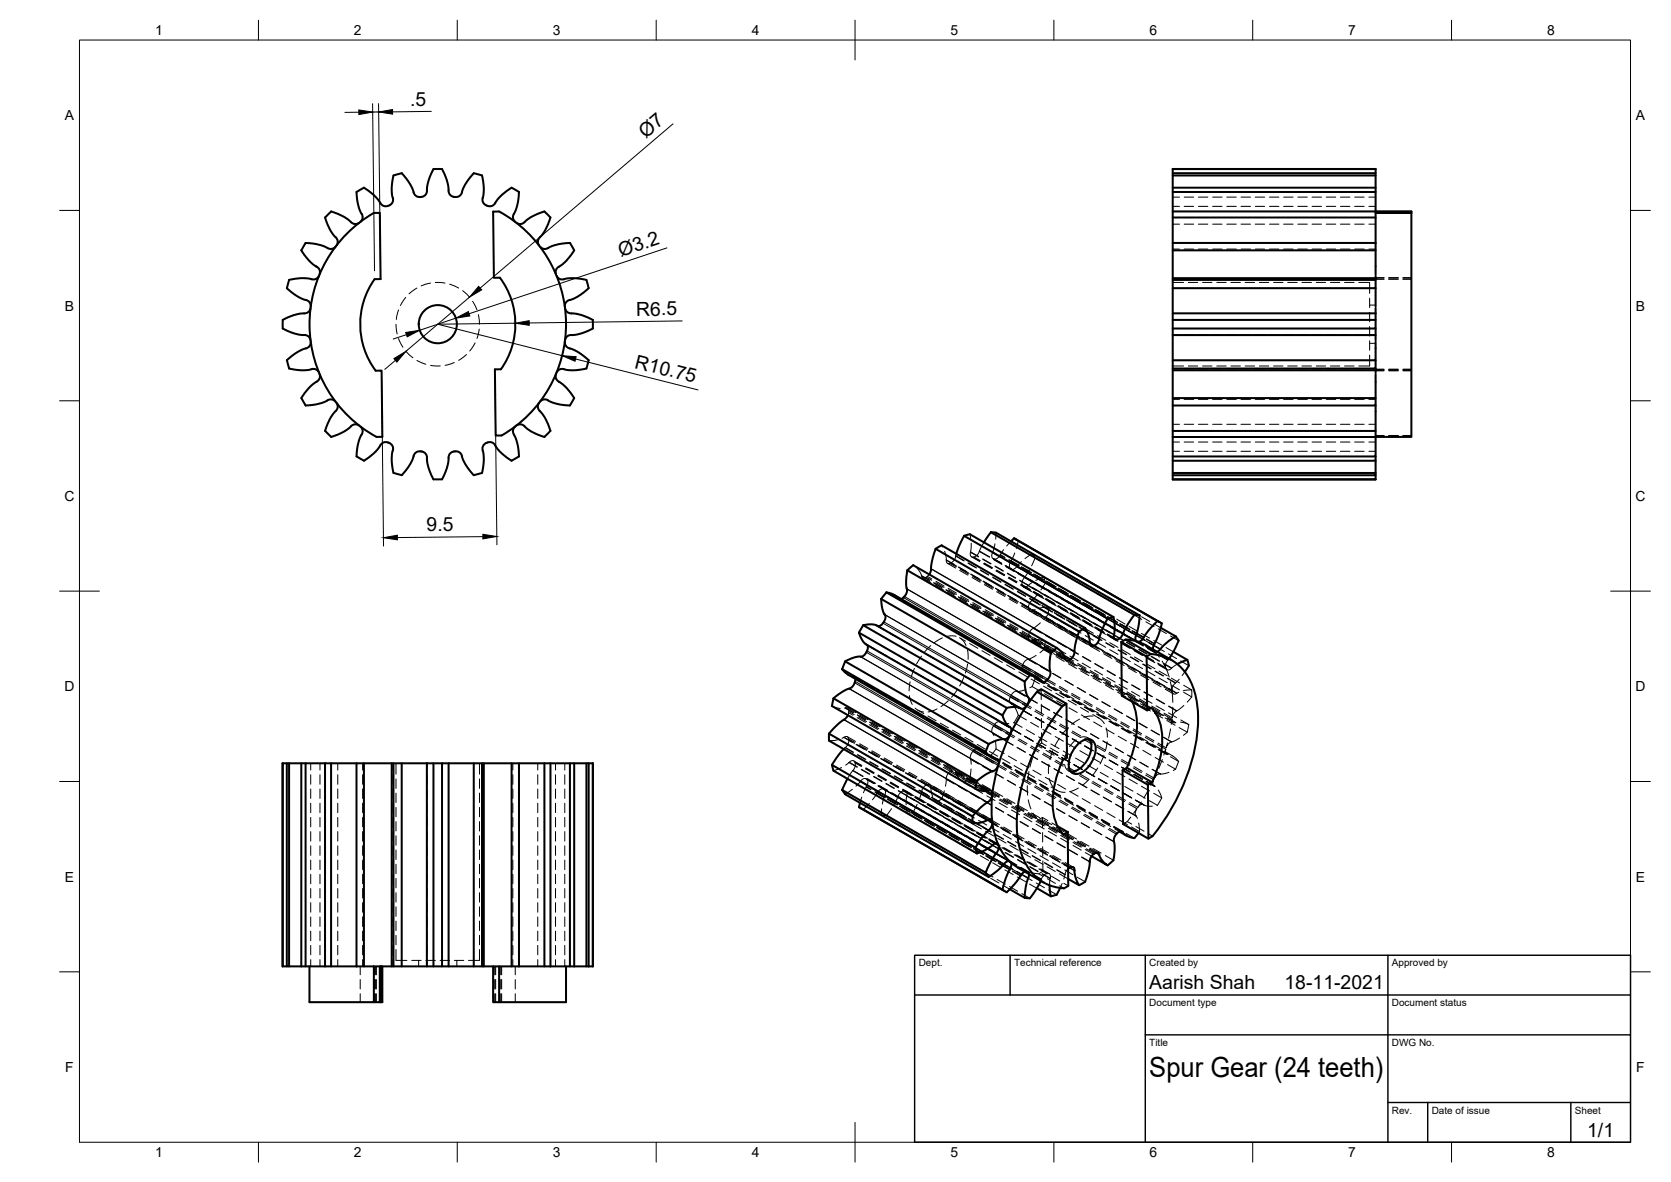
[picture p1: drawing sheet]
<svg xmlns="http://www.w3.org/2000/svg" width="420mm" height="297mm" viewBox="0 0 420 297" stroke-linecap="round" stroke-linejoin="round" font-family="sans-serif">
<defs><g id="words">
<text font-size="7" x="289" y="270.6">Spur Gear (24 teeth)</text>
<g font-size="4.9">
<text x="103.1" y="26.6" transform="rotate(-1 103.1 26.6)">.5</text>
<text x="162.4" y="34.9" transform="rotate(-40 162.4 34.9)">Ø7</text>
<text x="156.1" y="64.5" transform="rotate(-18 156.1 64.5)">Ø3.2</text>
<text x="160" y="79.3" transform="rotate(-1 160 79.3)">R6.5</text>
<text x="159.4" y="92.4" transform="rotate(14 159.4 92.4)">R10.75</text>
<text x="107.3" y="133.5" transform="rotate(-1 107.3 133.5)">9.5</text>
<text x="289" y="248.5">Aarish Shah</text>
<text x="323" y="248.5">18-11-2021</text>
<text x="399.1" y="285.7">1/1</text>
</g>
<g font-size="3.5">
<text x="39" y="8.8">1</text>
<text x="89" y="8.8">2</text>
<text x="139" y="8.8">3</text>
<text x="189" y="8.8">4</text>
<text x="239" y="8.8">5</text>
<text x="289" y="8.8">6</text>
<text x="339" y="8.8">7</text>
<text x="389" y="8.8">8</text>
<text x="16.3" y="30.2">A</text>
<text x="411.3" y="30.2">A</text>
<text x="16.3" y="78">B</text>
<text x="411.3" y="78">B</text>
<text x="16.2" y="125.9">C</text>
<text x="411.2" y="125.9">C</text>
<text x="16.2" y="173.7">D</text>
<text x="411.2" y="173.7">D</text>
<text x="16.3" y="221.6">E</text>
<text x="411.3" y="221.6">E</text>
<text x="16.4" y="269.4">F</text>
<text x="411.4" y="269.4">F</text>
<text x="39" y="290.8">1</text>
<text x="89" y="290.8">2</text>
<text x="139" y="290.8">3</text>
<text x="189" y="290.8">4</text>
<text x="239" y="290.8">5</text>
<text x="289" y="290.8">6</text>
<text x="339" y="290.8">7</text>
<text x="389" y="290.8">8</text>
</g>
<g font-size="2.5">
<text x="231" y="242.9">Dept.</text>
<text x="255" y="242.9">Technical reference</text>
<text x="289" y="242.9">Created by</text>
<text x="350" y="242.9">Approved by</text>
<text x="289" y="252.8">Document type</text>
<text x="350" y="252.8">Document status</text>
<text x="289" y="262.9">Title</text>
<text x="350" y="262.9">DWG No.</text>
<text x="350" y="279.9">Rev.</text>
<text x="360" y="279.9">Date of issue</text>
<text x="396" y="279.9">Sheet</text>
</g>
</g></defs>
<!-- layer: Visible -->
<g fill="none" stroke="#000" stroke-width=".51">
<path d="M81.7 54.7l1.2 2.9 1.2 1.7a1.93 1.93 0 0 1 .5 2.4M83.2 53.1l3.3 1.4 1.7 1.3M83.3 53.1l-1.5 1.6M88.2 55.8a1.49 1.49 0 0 0 2.1 .2M89.6 48.2l.4 2.9 .7 2.2a2.16 2.16 0 0 1 .2 2.1l-.3 .4M89.7 48.2l1.8-1 2.6 1.9 1.5 1.9M94 53.5h1.5l.2 16.6-1.5 .1a19.5 19.5 0 0 0 .3 22.9M94 53.5a32.2 32.2 0 0 0 .6 56.3M98.9 44.1l-.4 2.5 .1 2.5a1.76 1.76 0 0 1-.5 2.5 1.76 1.76 0 0 1-2.5-.6M101 43.5l2.2 2.9 .8 1.9M101 43.5l-2.1 .6M104 48.3a1.49 1.49 0 0 0 1.7 1.2"/>
<path d="M105.7 49.5a1.91 1.91 0 0 0 1.7-2.4v-.3a13.5 13.5 0 0 1 1.6-4.3h2.1a12.1 12.1 0 0 1 1.7 5.8 1.65 1.65 0 0 0 1.7 1.2M116.2 48.3a1.49 1.49 0 0 1-1.7 1.2M119.1 43.5l-2.1 2.9-.9 1.9M119.1 43.5l2.1 .6M121.2 44.1l.4 2.5-.1 2.5a1.76 1.76 0 0 0 .6 2.5 1.76 1.76 0 0 0 2.4-.6M125.5 53.2h-1.5l.2 16.6h1.5M125.5 53.1a32.3 32.3 0 0 1 .6 56.3l-1.5 .1-.2-16.7h1.5a19.5 19.5 0 0 0-.2-23M130.5 48.2l-.3 2.9-.8 2.2a1.97 1.97 0 0 0 .2 2.5M130.5 48.2l-1.9-1-2.5 1.9-1.6 1.9M131.9 55.8l1.7-1.3 2.6-1.1 .7-.3 .6 .6 .9 1-1.4 3.2-1.3 1.7M131.9 55.8a1.49 1.49 0 0 1-2 .2M135.8 59.6a1.49 1.49 0 0 0-.3 2.1"/>
<path d="M294.9 54.7h51M294.9 53.1h51M294.9 48.2h51M294.9 47.2h51M294.9 44.1h51M294.9 43.5h51M345.9 53.1v-10.6h-51v41.7M345.9 53.2h9zM345.9 53.1v8M354.9 53.2v.3h-9h9v56.3h-9v4.9h-51M72.1 72.4l2.9 2.2 1.9 .8M72.7 70.3l-.6 2.1"/>
<path d="M75.8 62.9l1.9 2.6 1.5 1.3a1.98 1.98 0 0 1 1.1 2.1M76.5 78.8h-1.1a13.8 13.8 0 0 0-4.3 1.6v2.1a10.8 10.8 0 0 0 5.4 1.7M76.8 61.1l2.9 .3 2.2 .7a2.27 2.27 0 0 0 2.1 .2l.4-.3M76.9 61l-1.1 1.9M76.9 75.4a1.49 1.49 0 0 1 1.2 1.7M78.1 77.4a1.49 1.49 0 0 1-1.6 1.3M80.2 69.3a1.72 1.72 0 0 1-2.3 .7l-2.1-.1-3.1 .4M135.8 62a1.49 1.49 0 0 0 2 .3M137.8 62.3l2.7-.9 2.8-.4 1.1 1.9-1.9 2.6-1.6 1.3a2.27 2.27 0 0 0-1.2 1.7l.1 .4M140 69.3a1.97 1.97 0 0 0 2.4 .7l2.6-.1 2.5 .4 .5 2.1-2.8 2.2-2 .8M142.1 77.4a1.75 1.75 0 0 0 2 1.4l2.4 .5 2.6 1.1v2.2a11.7 11.7 0 0 1-5.9 1.6 1.49 1.49 0 0 0-1.1 1.3M143.2 75.4a1.49 1.49 0 0 0-1.2 1.7"/>
<path d="M294.9 62.9h51M294.9 61.1h51M294.9 69.9h51M294.9 78.7h51M345.9 61.1v7.8M345.9 69.3v.6M345.9 69.9v.4h-51M345.9 70.3v2.1h-51M345.9 72.4v4.7M345.9 77.5v1.2M345.9 78.7v1.7h-51M72.1 90.5l.6 2.1"/>
<path d="M72.7 92.6l3.1 .5 2.1-.2a1.87 1.87 0 0 1 2.3 .7M76.5 84.2a1.49 1.49 0 0 1 1.6 1.3M78.1 85.9a1.72 1.72 0 0 1-1.6 1.8l-2.4 1.2-2 1.6M80.3 94a1.76 1.76 0 0 1-1.1 2.2l-1.5 1.3-1.9 2.5M94.4 93.2l1.5-.1 .2 16.7h-1.5M139.8 94a2.05 2.05 0 0 0 1.3 2.3l1.4 1.2 1.9 2.5-1.1 1.9-2.8-.3-2.7-1M142 85.9a1.73 1.73 0 0 0 1.7 1.8l1.5 .7 2.5 1.9 .3 .2-.2 .9-.4 1.2-3.1 .5-2-.2a1.85 1.85 0 0 0-2.3 .7M294.9 93.1h51M345.9 84.2h-51v25.6M345.9 80.4v2.2h-51M345.9 82.6v2.9M345.9 85.9v4.6h-51"/>
<path d="M345.9 90.5v2.1h-51M345.9 92.6v1M345.9 94v6h-51M75.8 100l1.1 1.9M81.8 108.3l1.5 1.5M84.4 100.9a1.7 1.7 0 0 0-2.5-.1l-2.2 .8-2.9 .3M84.4 103.3l-1.3 1.7-1.4 3.3M84.6 101.3a1.49 1.49 0 0 1-.2 2M88.2 107.2l-1.7 1.2-3.3 1.4M90.3 106.9a1.49 1.49 0 0 0-2.1 .2M90.6 107.2a1.49 1.49 0 0 1 .3 2M90.9 109.2l-.9 2.7-.4 2.8 1.9 1.1 2.6-1.9 1.2-1.4a1.78 1.78 0 0 1 2.1-1.4 1.78 1.78 0 0 1 1.4 2.1"/>
<path d="M98.8 113.2l-.3 2.5 .4 3.2 2.1 .5M105.7 113.4a1.72 1.72 0 0 0-1.8 1.7l-1.3 2.4-1.6 1.9M105.7 113.4a1.92 1.92 0 0 1 1.7 2.5v.3a13.8 13.8 0 0 0 1.6 4.3h2.2a12 12 0 0 0 1.6-5.9 1.65 1.65 0 0 1 1.7-1.2M114.5 113.4a2 2 0 0 1 1.8 1.8l1.2 2.3 1.6 1.9M121.4 113.2l.2 2.5-.4 3.1-2.1 .6M129.2 109.2l1 2.7 .3 2.8-1.9 1.1-2.5-1.9-1.3-1.4a1.77 1.77 0 0 0-2.1-1.4 1.77 1.77 0 0 0-1.3 2.1M129.6 107.2a1.49 1.49 0 0 0-.4 2M129.9 106.9a1.49 1.49 0 0 1 2 .2M131.9 107.2l1.7 1.2 3.3 1.4 1.5-1.5M135.5 101.3a1.49 1.49 0 0 0 .3 2M135.7 103.3l1.3 1.7 1.4 3.3M137.8 100.6a1.49 1.49 0 0 0-2 .3"/>
<path d="M294.9 109.8v10.7h51M345.9 100v1.9h-51M345.9 101.9v6.4h-51M345.9 108.3v1.5h-51M345.9 114.7v1.1h-51M345.9 115.8v3.1h-51M345.9 118.9v.5h-51M345.9 119.4v1.1h-51M235.3 137.9l1.5-.9 36 20.8 .9 1.7 .3 1.7a1.14 1.14 0 0 0 .6 1.2l.3-.1M242.4 134.7l-1.3 2.7-.6 1.8M242.4 134.7l36.1 20.7-1.4 2.9-.7 2a2.39 2.39 0 0 1-1.2 1.9M242.4 134.6l1.5-.4 36.1 20.9 .3 2.1-.1 2a1.68 1.68 0 0 0 .2 1.5h.3"/>
<path d="M247.4 136.3l1.8-2.5 36 20.7-1.6 2.4-1.2 2.2a2.39 2.39 0 0 1-1.5 1.6M249.2 133.7l1.3 .2M250.5 133.9l36 20.8-.1 2.1-.7 2.6a1.56 1.56 0 0 0 .2 1.8l-2.9-.5M255 135.3l-.8 .7M255 135.3l36.5 21M255 135.3l.5 .2M216 159l.7 1.8 1 1.1 36.1 20.8M216 159l36.1 20.8M217.1 157.1l-1.1 1.9M222.3 156.3l-.3 .3a1.38 1.38 0 0 1-1.2 .7M222.5 154.5a1.53 1.53 0 0 1-.3 1.8M222.5 154.5l-.7-1.6-.2-2.4 36 20.8"/>
<path d="M222.9 148.9l1.8 .5 36.2 20.9M222.9 148.9l-1.3 1.6M228 148l-.2-2.1 .4-2.6 36 20.8-.3 1.9v2a2.47 2.47 0 0 1-1.6 3.4l-.8-.7a4.2 4.2 0 0 0-2.5-1l-36.1-20.8M228 148a2.65 2.65 0 0 1-1.3 2.5M229.6 142l36.1 20.8M229.6 142l-1.4 1.3M233.7 144.4a1.53 1.53 0 0 0 .4-1.6l.2-1.7 .9-3.2 36.1 20.8-.7 2.3-.4 2.4a2.65 2.65 0 0 1-.9 2.2M272.9 157.8l-1.5 .9M280 155l-1.5 .4M285.2 154.5l1.4 .1M291 156.1l-2.1 2.1-1.2 1.8a1.94 1.94 0 0 1-1.6 1.3l1.7 .7 6.8 3.8M291.1 156l1 .7"/>
<path d="M291.8 157.8l3.8 2.1-2 1.4-2.6 2.5M292.1 156.7l-.8 2.9-1.3 2.9-.1 .7M295.6 159.9l.8 1.1M209.2 177.4l36.1 20.8M209.6 175.5l36 20.8 2.3-1.7 1.7-.8M209.6 175.5l-.4 1.9M211.8 168.2l1.3 1.3 36.3 20.9M211.8 168.2l36 20.7a3.9 3.9 0 0 0 3 1.9 .99 .99 0 0 1 .3 1.2M212.5 166.2l36.1 20.8M212.5 166.2l-.7 1.9M213.2 179.7l-1 1.1M215.1 170.6a3 3 0 0 1-2.5 2.8l-3 2.1"/>
<path d="M217.8 163.9a1.93 1.93 0 0 1-2 1.1l-1.7 .4-1.6 .8M218 162.1a1.84 1.84 0 0 1-.2 1.8M253.1 177.9l-36-20.8 1.5-.2 1.7 .2 36.2 20.9M253.1 177.9l1.9-.2 1.6 .3M253.1 177.9l-1 1.9M256.7 178a1.1 1.1 0 0 0 1.4-.6l-2.3 3.8-1.7 3.1 .1-.4a1.32 1.32 0 0 0-.7-1.5l-.7-.9-.7-1.7M257.6 171.3l.3 2.4 .5 1.3a1.4 1.4 0 0 1-.1 2M259 169.6l-1.3 1.7M260.7 173.8l1.1-.6 6.4 3.7-1.1 .6zM260.8 173.8l-2.5 3.3M265.7 162.8a6.5 6.5 0 0 1 2.4 3.2h.6l.6-.4M265.7 162.8l-1.5 1.3"/>
<path d="M267.1 177.5a49.7 49.7 0 0 0-11.4 29.7 18.1 18.1 0 0 0 4.6 13 11.2 11.2 0 0 0 7.2 3M268.2 176.9l.1 13.5-1.1 .6a22.5 22.5 0 0 0-2 14.8 8.7 8.7 0 0 0 2.2 3.9l1.1-.6M275.2 162.2l-.2 .1M281 160.7l-.3 .1M281.9 161.3l1.1-.6 6.4 3.7-1.1 .6zM281.9 161.3l.2 13.5 6.3 3.7 1.1-.6a11.6 11.6 0 0 1 2.7 9.2 27.5 27.5 0 0 1-2.5 9.5M284.7 176.3a18.1 18.1 0 0 1-.2 13.7l-1.2 2.9M288.3 165l.1 13.5M289.4 164.4a11.8 11.8 0 0 1 10.9 9.1 34.8 34.8 0 0 1-2 22 55.5 55.5 0 0 1-8.5 14.6l-1 .7-6.4-3.7-.1-13.5M295 163.8l3.5 2M296.4 161l-1.1 2.4-1.3 2.1M298.5 165.8l-2.5 1.1"/>
<path d="M298.6 165.8l.3 1.5M298.9 167.3l-1 1.6M71.1 191.8v51.1h1M72.1 191.8v51.1h.6M72.7 191.8v51.1h3.1M75.8 191.8v51.1M76.8 191.8v51.1M81.7 191.8h25.6M81.7 191.8v51.1M81.7 191.8h-10.6v51.1M83.2 191.8v51.1M89.6 191.8v51.1"/>
<path d="M91.5 191.8v51.1M98.5 191.8v51.1M98.9 191.8v51.1M101 191.8v51.1M107.3 191.8v51.1M107.4 191.8h41.7v51.1h-1.1M109 191.8v51.1M111.1 191.8v51.1M112.8 191.8v51.1M119.1 191.8v51.1M121.2 191.8v51.1M121.6 191.8v51.1"/>
<path d="M128.6 191.8v51.1M130.5 191.8v51.1M136.9 191.8v51.1M138.4 191.8v51.1M143.3 191.8v51.1M144.4 191.8v51.1M147.4 191.8v51.1M148 191.8v51.1M149.1 191.8v51.1M208.4 184.4v1.7l36.1 20.8M208.4 184.4l36.1 20.7 2.1-2.2 1.7-1.3M209.2 192.2l.4 1.5 36 20.8"/>
<path d="M209.2 192.2l36.1 20.8 1.9-2.9 1.4-1.5M211.8 198.5l36 20.8 1.2-2.6 1.4-2.1a2.49 2.49 0 0 0 .7-2.1l1.5 2.5 1.3 1.5M211.8 198.5l.7 1.1 36.1 20.8M212.1 188.2l-1.1 1.3-1.8 2.7M212.2 180.8l-2 1.7-1.8 1.9M213.1 195.7l-1.3 2.8M245.3 198.2l1.5 .5h1.8M245.7 196.3l-.4 1.9M248.6 187l-.8 1.9M251 192.4l-.4 .8-1 .6M251 192.4l-.8 3.2-.7 3.9a.67 .67 0 0 0-.2-.7 .67 .67 0 0 0-.7-.1M252.5 185.8l-1.7 .2-2.2 1"/>
<path d="M253.9 184.7l-.2 .4a1.36 1.36 0 0 1-1.2 .7M253.9 184.7l-1.4 3.2-1.4 4.1M270.9 187.1a3.2 3.2 0 0 1 3.6-1.1 3.2 3.2 0 0 1 .8 3.7 6.6 6.6 0 0 1-4.5 4.8 2.03 2.03 0 0 1-2.1-2.4l.5-2.3 .7-1.4zM273.9 185.8a5.2 5.2 0 0 1-.9 5.8l-1 1.2a3.7 3.7 0 0 1-2.8 1.1M282.3 193.6l1-.7 6.4 3.7-1.1 .6zM288.6 197.2l.2 13.6M216 202.8l36.6 21.2M216 202.8l36.1 20.8 .8-2.9 .9-2a2.02 2.02 0 0 0 .3-2l1.9 1.4M216.2 201.7l-.2 1.1M244.5 205.1v1.8M245.3 213l.4 1.5M247.8 219.3l.8 1.1"/>
<path d="M248.3 206l-1.7 .7-2.1 .2M248.3 201.6l.9-.9 .3-.8-.2 3.4 .2 3.1a.65 .65 0 0 0-.4-.5 .65 .65 0 0 0-.8 .1M248.6 208.6l.6-.7 .3-1.2a21.6 21.6 0 0 0 1.5 5.5M251 212.2a1.04 1.04 0 0 0-1.6 .3l-1.8 1.2-2 .8M252.5 217.1l-1.4 1.5-2.5 1.8M253.9 216.5a1 1 0 0 0-1.4 .6M256 218.1l6.4 3.6M257.7 219.1l-1 .9M258.7 219.7l-.8 3.2-.3 2.7-3.7-2.1M265.9 207.6l2.6 1.5M268.5 209.1l.1 13.5-1.1 .7M269.3 217.9a.82 .82 0 0 1 .8 .3 .82 .82 0 0 1 .1 .9l.4 1.9 .7 1.4-2.7-1.5"/>
<path d="M269.3 217.9l-.7 .4M274.4 215.1l4.1 2.4-1.4-1.3-.6-1.1a.81 .81 0 0 0-.6-.9 .81 .81 0 0 0-1 .5 4.3 4.3 0 0 0-1 2.9l-1.1 4M280.1 211.5l.2 1.1-.1 2a2.69 2.69 0 0 1-1.4 2.6l-.3 .3M280.7 209.6l-.5 .8-.1 1.1M281 209.3a.94 .94 0 0 1 1.6 .2l1.2 .8 1.4 .3M281 209.3l-.3 .3M281.5 209l1.7 1M286.3 209.3l-1.1 1.3M256.6 220l-.9 1.5-2.6 2.7-1-.6M257.7 225.6l1.3 .2M260.7 223.2l3.5 2M261.7 221.4l-1.4 2.5-1.3 1.8"/>
<path d="M263.9 222.5l.3 2.7M266.6 223.1l-.3 .7a1.9 1.9 0 0 1-2.1 1.4M272.9 221.6l-1.6 .9M75.8 242.9h5.9M77.8 242.9v8.9h16.2v-8.9M81.7 242.9h7.9M89.6 242.9h40.9M95.5 242.9v8.9h-1.5M95.5 251.8h.2M95.7 242.9v8.9M95.9 242.9v8.9h-.2M96.1 242.9v8.9h-.2"/>
<path d="M124 242.9v8.9h1.5M125.5 242.9v8.9M130.5 242.9h7.9M138.4 242.9h6M142.3 242.9v8.9h-16.8M144.4 242.9h3.6"/>
<circle cx="110.1" cy="81.5" r="4.8"/>
</g>
<!-- layer: Hidden -->
<g fill="none" stroke="#000" stroke-width=".25">
<path d="M294.9 56.3h1.7M294.9 51.9h1.7M294.9 49.5h1.7M297.8 56.3h2.3M297.8 51.9h2.3M297.8 49.5h2.3M301.3 56.3h2.4M301.3 51.9h2.4M301.3 49.5h2.4M304.9 56.3h2.4M304.9 51.9h2.4M304.9 49.5h2.4"/>
<path d="M308.5 56.3h2.4M308.5 51.9h2.4M308.5 49.5h2.4M312 56.3h2.4M312 51.9h2.4M312 49.5h2.4M315.6 56.3h2.4M315.6 51.9h2.4M315.6 49.5h2.4M319.2 56.3h2.4M319.2 51.9h2.4M319.2 49.5h2.4"/>
<path d="M322.7 56.3h2.4M322.7 51.9h2.4M322.7 49.5h2.4M326.3 56.3h2.4M326.3 51.9h2.4M326.3 49.5h2.4M329.9 56.3h2.4M329.9 51.9h2.4M329.9 49.5h2.4M333.5 56.3h2.4M333.5 51.9h2.4M333.5 49.5h2.4"/>
<path d="M337 56.3h2.4M337 51.9h2.4M337 49.5h2.4M340.6 56.3h2.4M340.6 51.9h2.4M340.6 49.5h2.4M344.2 56.3h1.7M344.2 51.9h1.7M344.2 49.5h1.7M100.2 77.9l-.5 2.4M102 74.7l-1.3 2.1M104.8 72.4l-2 1.4"/>
<path d="M108.2 71.1l-2.3 .7M109.5 71l2.4 .1M113.1 71.4l2.2 1M116.3 73.1l1.8 1.6M118.8 75.7l1.1 2.2M120.3 79.1l.3 2.4M294.9 70.3h1.7M294.9 78.8h1.7M294.9 71h2.7M294.9 62.6h1.7M297.8 70.3h2.3M297.8 78.8h2.3"/>
<path d="M297.8 62.6h2.3M298.8 71h2.4M301.3 70.3h2.4M301.3 78.8h2.4M301.3 62.6h2.4M302.4 71h2.3M304.9 70.3h2.4M304.9 78.8h2.4M304.9 62.6h2.4M305.9 71h2.4M308.5 70.3h2.4M308.5 78.8h2.4"/>
<path d="M308.5 62.6h2.4M309.5 71h2.4M312 70.3h2.4M312 78.8h2.4M312 62.6h2.4M313.1 71h2.4M315.6 70.3h2.4M315.6 78.8h2.4M315.6 62.6h2.4M316.7 71h2.3M319.2 70.3h2.4M319.2 78.8h2.4"/>
<path d="M319.2 62.6h2.4M320.2 71h2.4M322.7 70.3h2.4M322.7 78.8h2.4M322.7 62.6h2.4M323.8 71h2.4M326.3 70.3h2.4M326.3 78.8h2.4M326.3 62.6h2.4M327.4 71h2.4M329.9 70.3h2.4M329.9 78.8h2.4"/>
<path d="M329.9 62.6h2.4M330.9 71h2.4M333.5 70.3h2.4M333.5 78.8h2.4M333.5 62.6h2.4M334.5 71h2.4M337 70.3h2.4M337 78.8h2.4M337 62.6h2.4M338.1 71h2.4M340.6 70.3h2.4M340.6 78.8h2.4"/>
<path d="M340.6 62.6h2.4M341.7 71h2.7v2.7M344.2 70.3h1.7M344.2 78.8h1.7M344.2 62.6h1.7M344.4 74.9v2.4M344.4 78.5v2.4M344.4 76.7h1.5M345.9 70.1h2.1M345.9 68.9v.4M345.9 77.1v.4M345.9 69.8h2.1"/>
<path d="M349.2 70.1h2.4M349.2 69.8h2.4M352.8 70.1h2.1M352.8 69.8h2.1M99.6 81.5l.3 2.4M100.2 85.1l1.1 2.2M102 88.2l1.8 1.7M104.8 90.6l2.3 .9M108.3 91.8l2.4 .2M114.2 91.1l-2.3 .7M117.3 89.1l-2 1.5M119.5 86.2l-1.4 2"/>
<path d="M120.5 82.7l-.6 2.4M294.9 84.2h1.7M294.9 92.7h1.7M294.9 92h2.7M297.8 84.2h2.3M297.8 92.7h2.3M298.8 92h2.4M301.3 84.2h2.4M301.3 92.7h2.4M302.4 92h2.3M304.9 84.2h2.4M304.9 92.7h2.4"/>
<path d="M305.9 92h2.4M308.5 84.2h2.4M308.5 92.7h2.4M309.5 92h2.4M312 84.2h2.4M312 92.7h2.4M313.1 92h2.4M315.6 84.2h2.4M315.6 92.7h2.4M316.7 92h2.3M319.2 84.2h2.4M319.2 92.7h2.4"/>
<path d="M320.2 92h2.4M322.7 84.2h2.4M322.7 92.7h2.4M323.8 92h2.4M326.3 84.2h2.4M326.3 92.7h2.4M327.4 92h2.4M329.9 84.2h2.4M329.9 92.7h2.4M330.9 92h2.4M333.5 84.2h2.4M333.5 92.7h2.4"/>
<path d="M334.5 92h2.4M337 84.2h2.4M337 92.7h2.4M338.1 92h2.4M340.6 84.2h2.4M340.6 92.7h2.4M344.2 84.2h1.7M344.2 92.7h1.7M344.4 82.1v2.4M344.4 85.6v2.4M344.4 89.2v2.8h-2.7M344.4 86.3h1.5"/>
<path d="M345.9 85.5v.4M345.9 93.6v.4M345.9 93.1h2.1M345.9 92.8h2.1M349.2 93.1h2.4M349.2 92.8h2.4M352.8 93.1h2.1M352.8 92.8h2.1M294.9 100.4h1.7M294.9 106.6h1.7M294.9 111.1h1.7M294.9 113.4h1.7"/>
<path d="M297.8 100.4h2.3M297.8 106.6h2.3M297.8 111.1h2.3M297.8 113.4h2.3M301.3 100.4h2.4M301.3 106.6h2.4M301.3 111.1h2.4M301.3 113.4h2.4M304.9 100.4h2.4M304.9 106.6h2.4M304.9 111.1h2.4M304.9 113.4h2.4"/>
<path d="M308.5 100.4h2.4M308.5 106.6h2.4M308.5 111.1h2.4M308.5 113.4h2.4M312 100.4h2.4M312 106.6h2.4M312 111.1h2.4M312 113.4h2.4M315.6 100.4h2.4M315.6 106.6h2.4M315.6 111.1h2.4M315.6 113.4h2.4"/>
<path d="M319.2 100.4h2.4M319.2 106.6h2.4M319.2 111.1h2.4M319.2 113.4h2.4M322.7 100.4h2.4M322.7 106.6h2.4M322.7 111.1h2.4M322.7 113.4h2.4M326.3 100.4h2.4M326.3 106.6h2.4M326.3 111.1h2.4M326.3 113.4h2.4"/>
<path d="M329.9 100.4h2.4M329.9 106.6h2.4M329.9 111.1h2.4M329.9 113.4h2.4M333.5 100.4h2.4M333.5 106.6h2.4M333.5 111.1h2.4M333.5 113.4h2.4M337 100.4h2.4M337 106.6h2.4M337 111.1h2.4M337 113.4h2.4"/>
<path d="M340.6 100.4h2.4M340.6 106.6h2.4M340.6 111.1h2.4M340.6 113.4h2.4M344.2 100.4h1.7M344.2 106.6h1.7M344.2 111.1h1.7M344.2 113.4h1.7M345.9 109.8h2.1M345.9 109.4h2.1M349.2 109.8h2.4M349.2 109.4h2.4"/>
<path d="M352.8 109.8h2.1M352.8 109.4h2.1M236.8 137.1l.2 .4M237.5 138.5l.4 1.8a.92 .92 0 0 0 .4 1.2 .92 .92 0 0 0 1.2-.3l.7-.9 .3-1.1M243.9 134.3l.2 1M244.3 139.9l2 1.2M247.4 136.3l-1 1.9a2.08 2.08 0 0 1-2.1 1.7 2.18 2.18 0 0 1-.2-1.8l.1-1.6M250.2 136.7l-.6 2a1.03 1.03 0 0 0-.2 1.1 1.03 1.03 0 0 0 1 .7l.8-.6 1.1-1.8M250.5 133.9l-.1 1.6M254.2 136l-1.1 1.2M255.1 139l-.9 2a1.23 1.23 0 0 0-.4 1.2 1.23 1.23 0 0 0 .9 .9l.6-.3 1.5-1.7M255.5 135.6l.6 .3"/>
<path d="M256.1 135.9l-.6 1.9M256.1 135.9l2 1.2M259.1 137.7l2.1 1.2M259.5 139.1l-1.8 1.3M259.5 139.1l.8 1.1M259.5 139.1l1.7 1M262.2 139.5l2.1 1.2M220.5 157.2l.2 .2M220.6 157.3l2.1 1.2M223.7 159.1l2.1 1.2M224.9 149.5l.8 .7a.6 .6 0 0 0 1 .3M226 150.6l2 1.2"/>
<path d="M229.1 152.3l2 1.2M229.6 142v.1M230.6 142.8l1 1.4a.88 .88 0 0 0 .5 1 .88 .88 0 0 0 1.1-.4l.4-.4M232 145.2l2 1.2M232.2 154.1l2 1.2M235.1 147l2.1 1.2M235.3 155.9l2 1.2M238.2 148.8l2 1.2M238.2 141.6l2.1 1.2M238.4 157.7l2 1.2M240.4 159.9l-.9-.1-1.4 .1M241.3 150.5l2 1.2"/>
<path d="M241.3 143.3l2.1 1.2M241.4 159.5l2.1 1.2M244.4 152.3l2 1.2M244.4 145.1l2.1 1.2M247.3 141.7l2.1 1.2M247.5 154.1l2 1.2M247.5 146.9l2.1 1.2M249.7 140.4l2 1.1M250.4 143.5l2.1 1.2M250.5 155.9l2.1 1.2M250.6 148.7l2.1 1.2M252.8 142.1l2 1.2"/>
<path d="M253.5 145.3l2.1 1.2M253.7 157.7l2 1.2M253.7 150.5l2.1 1.2M254.3 143.1l3.6 2M256.6 147.1l2.1 1.1M256.8 159.5l2 1.1M256.8 152.3l2 1.1M257.4 144.8l3.6 2.1M257.4 147.5l2 1.2M258.8 143.2l-.7 1.3a3.7 3.7 0 0 0-1.1 2.5 .91 .91 0 0 0 1.6 0l.8-.5M259 153.6l2 1.2M259.7 148.8l2.1 1.2"/>
<path d="M259.9 154l2.1 1.2M260.3 140.2l-.9 2M260.3 140.2l2 1.2M260.5 149.3l2 1.2M260.5 146.6l2 1.2M261 149.2l-.9 1a4.7 4.7 0 0 0-1.5 2.3 .8 .8 0 0 0 .3 1 .8 .8 0 0 0 1-.1l.4-.2M261.6 156.5l-1.1 .9a2.66 2.66 0 0 0-1.7 3.3l.5 .2 .3-.1M262 155.4l2.1 1.2M262 147.5l2.1 1.2M262.3 140.7l2 1.2M262.4 145l-2 .9M262.4 145l.4 1.5"/>
<path d="M262.4 145l1.9 1.1M262.8 150.6l2.1 1.2M262.8 146.5l-1.1 1.8M262.8 146.5l2.1 1.2M263 155.8l2 1.2M263.4 142l2 1.2M263.5 151.1l2.1 1.2M263.5 148.4l3.7 2.1M263.6 152.6l-2.2 .2M263.6 152.6v1.8M263.6 154.4l-1.2 1.3M263.6 152.6l2 1.2"/>
<path d="M263.6 154.4l2 1.1M265.1 157.1l2.1 1.2M265.3 141.3l2.1 1.1M265.3 146.7l2.1 1.2M265.4 142.5l2 1.2M265.9 148.3l2.1 1.2M265.9 152.4l2.1 1.2M266.1 157.6l2 1.2M266.4 143.8l2.1 1.2M266.6 152.9l2.1 1.2M266.7 154.4l2 1.2M266.7 156.1l2 1.2"/>
<path d="M266.7 150.2l2 1.1M268.2 158.9l2.1 1.2M268.2 151.1l2.1 1.1M268.4 143l2.1 1.2M268.4 148.5l2.1 1.2M268.5 144.3l2 1.2M269 150.1l2.1 1.2M269 154.2l2.1 1.2M269.2 159.4l2 1.2M269.5 145.5l2.1 1.2M269.7 154.7l2.1 1.1M269.7 156.2l2.1 1.2"/>
<path d="M269.7 157.9l2.1 1.2M269.7 151.9l2.1 1.2M271.3 152.8l2.1 1.2M271.5 144.8l2.1 1.2M271.5 150.3l2.1 1.2M271.5 146.1l2.1 1.2M272.1 151.9l2.1 1.1M272.1 156l2.1 1.1M272.6 147.3l2.1 1.2M272.8 156.4l2.1 1.2M272.8 153.7l3.7 2.1M272.9 158l2 1.1"/>
<path d="M272.9 159.7l2 1.2M274.6 146.6l2.1 1.2M274.6 152l2.1 1.2M274.7 147.9l2 1.1M275.2 153.6l2.1 1.2M275.2 157.7l2.1 1.2M275.7 149.1l2.1 1.2M275.9 158.2l2.1 1.2M275.9 159.7l2.1 1.2M275.9 155.5l2.1 1.2M277.5 156.4l2.1 1.2M277.7 148.4l2.1 1.2"/>
<path d="M277.7 153.8l2.1 1.2M277.7 149.6l2.1 1.2M278.3 155.4l2.1 1.2M278.3 159.5l2 1.2M278.8 150.9l2.1 1.2M279 157.3l3.7 2.1M280.8 150.2l2.1 1.1M280.8 155.6l2.1 1.2M280.8 151.4l2.1 1.2M281.4 157.2l2.1 1.2M281.9 152.7l2.1 1.2M282.1 159.1l2.1 1.2"/>
<path d="M283.7 160l3.6 2.1M283.9 151.9l2.1 1.2M283.9 157.4l2.1 1.2M284 153.2l2 1.2M284.5 159l2.1 1.2M285 154.5l2.1 1.2M287 153.7l2.1 1.2M287 159.2l2.1 1.2M287 155l2.1 1.2M288.1 156.3l2.1 1.1M290.1 155.5l2 1.2M290.1 156.8l1.7 1"/>
<path d="M291.2 158l2.1 1.2M294.3 159.8l2.1 1.2M209.2 177.4l2.1 .6M212.4 177.9h.1M212.5 177.9a.67 .67 0 0 1 .8 .1 .67 .67 0 0 1 .1 .8l-.2 .9M213.1 177.9l2.1 1.2M213.3 169.6l1.1 .4a.59 .59 0 0 1 .7 .6M214.8 170l2 1.2M216.2 179.7l2 1.2M217.7 161.9l.3 .2M217.8 171.8l2.1 1.2M217.9 162l2.1 1.2"/>
<path d="M220.9 173.6l2.1 1.2M221 163.8l2.1 1.1M224 175.4l2.1 1.1M224.1 165.6l2 1.1M226.8 160.9l2.1 1.2M227.1 177.1l2.1 1.2M227.2 167.3l2 1.2M228.7 174.8l.7 2.2M228.8 171.3l-.2 2.3M229.9 162.7l2 1.1M229.9 168l-.8 2.2M230.1 178l.8 .5 1.3 .4"/>
<path d="M230.2 178.9l2.1 1.2M230.3 169.1l2 1.2M230.8 178.5l1.5 .8M231.7 164.9l-1.3 2M233 164.4l2 1.2M233.3 179.9l2.1 1.2M233.4 170.9l2 1.2M234 162.2l-1.6 1.8M235.6 178.2l-2.2 .7M236.1 166.2l2 1.2M236.5 172.7l2 1.2M237 160.3l-2.1 1.2"/>
<path d="M238.4 176.1l-1.8 1.5M239.2 168l2 1.2M239.6 174.5l2 1.1M240.7 173.4l-1.5 1.8M241.3 160.3l1.5 .8M241.5 160.4l.9 .9 .5 .9M242.3 169.8l2 1.2M242.3 170.3l-1 2.1M242.7 176.2l2 1.2M243.3 163.4l.1 2.3M243.3 166.9l-.6 2.2M243.8 161.7l2.1 1.2"/>
<path d="M244.6 161.3l2 1.1M245.4 171.6l2 1.1M245.8 178l2 1.2M246.9 163.5l2.1 1.2M247.6 163l2.1 1.2M248.5 173.3l2 1.2M248.9 179.8l2 1.2M250 165.3l2.1 1.2M250.7 164.8l2.1 1.2M251.6 175.1l2 1.2M253.1 167.1l2 1.2M253.8 166.6l2.1 1.2"/>
<path d="M254.1 176.7l2.1 1.2M254.3 176.8l2 1.2M254.7 176.9l2 1.2M255.2 177.8l.9 2M256.1 179.8l-1.1 1.8M256.1 179.8l2 1.1M256.2 168.9l2.1 1.2M256.9 168.4l2.1 1.2M257.2 178.5l2 1.2M257.3 168.7l2 1.2M257.4 178.6l2 1.2M257.8 173.3l-1.4 .4a2.17 2.17 0 0 0-2.5 2 .9 .9 0 0 0 .4 1.2h.1"/>
<path d="M258.7 169.1l1.6 1.5-.8 1.9M258.7 169.1l2.1 1.2M258.9 160.8l2 1.2M259.3 170.7l2 1.1M259.5 172.5l-.6 .3M259.5 172.5l2.1 1.2M259.8 161.2l2.1 1.2M260 170.2l2.1 1.2M260.3 170.6l2 1.2M260.3 170.5l2.1 1.2M260.5 164.7l-1.3 .7a2.45 2.45 0 0 0-2.1 3.2l.5 .2M260.8 160.7l2 .6"/>
<path d="M261.8 173.2v2.6M261.8 170.9l2 1.2M261.8 177l.1 2.4M262 162.6l2.1 1.2M262.4 172.4l2 1.2M262.4 163.2l-.9 .8M262.4 163.2l2.1 1.2M262.6 174.3l2 1.2M262.8 161.3l-.4 1.9M262.8 161.3l2.1 1.2M263 163l2 1.2M263.4 172.3l2 1.2"/>
<path d="M263.4 172.3l2.1 1.2M264.9 172.7l2 1.2M265.1 164.4l2 1.2M265.5 174.2l2 1.2M265.5 165l2.1 1.2M265.7 176.1l2.1 1.2M265.9 163.1l2.1 1.2M266 164.8l2.1 1.2M266.4 174.1l2.1 1.2M266.5 174.1l2.1 1.1M268 174.5l2 1.2M268.2 166.2l2 1.2"/>
<path d="M268.6 176l2 1.2M268.6 166.8l2.1 1.2M268.8 177.9l2 1.2M269 164.9l2.1 1.2M269.5 175.9l2.1 1.2M269.6 175.8l2.1 1.2M271.1 176.3l2 1.2M271.3 167.9l2 1.2M271.3 160.7l2.1 1.2M271.7 177.8l2 1.2M271.7 168.6l2.1 1.2M271.9 179.6l2 1.2"/>
<path d="M272.1 166.7l2.1 1.1M272.3 161.2l2 1.2M272.6 177.7l2.1 1.2M272.7 177.6l2.1 1.2M274.2 178.1l2 1.1M274.4 169.7l2 1.2M274.4 162.5l2.1 1.2M274.8 179.6l1.5 .8M274.8 170.4l2.1 1.1M274.8 180l-.9-.1-1.4 .4M275.2 168.4l2.1 1.2M275.7 179.5l2.1 1.2"/>
<path d="M275.8 179.4l2.1 1.2M275.9 161.5l2.1 1.2M277.3 179.8l2 1.2M277.5 171.5l2 1.2M277.5 164.3l2.1 1.2M277.9 172.1l2.1 1.2M278.3 170.2l2.1 1.2M279 160l2.1 1.2M279 161.5l2.1 1.2M279 163.3l2.1 1.2M280.6 173.3l2 1.2M280.6 166.1l2.1 1.1"/>
<path d="M281 173.9l2.1 1.2M281.4 172l2.1 1.2M282.1 161.8l2.1 1.2M282.2 163.3l2 1.2M282.2 165l2 1.3M283.1 174.2l1.6 2.1M283.1 174.2l1.1 .7M283.1 174.2l-1 .6M283.7 175.1l2 1.2M283.7 167.8l2 1.2M284.1 175.7l2.1 1.2M284.5 173.8l2.1 1.2"/>
<path d="M285.2 163.6l2.1 1.1M285.2 165.1l2.1 1.2M285.2 166.8l2.1 1.2M285.3 175.5l2 1.2M286.7 176.9l2.1 1.1M286.8 169.6l2.1 1.2M287.2 177.5l2.1 1.2M287.6 175.6l2.1 1.1M287.6 160.8l2.1 1.2M288.2 162.2l1.9 1.4-.2-.4M288.3 165.3l2.1 1.2M288.3 166.9l2.1 1.1"/>
<path d="M288.3 168.6l2.1 1.2M288.3 162.7l2.1 1.1M288.4 177.3l1.1 .6M289.9 178.6l2 1.2M289.9 171.4l2.1 1.2M290.1 161l2.1 1.1M290.3 179.3l2.1 1.2M290.7 177.4l2.1 1.1M290.7 162.5l2.1 1.2M291 163.8h-.7l1.2 1.3M291.4 167.1l2.1 1.2M291.4 168.6l2.1 1.2"/>
<path d="M291.4 170.4l2.1 1.2M293 173.2l2 1.2M293.2 162.7l1.8 1.1M293.8 179.1l2 1.2M293.8 164.3l2 1.2M294 165.5l-.3 .3a2.04 2.04 0 0 0-.6 2l-.9-1.7M294.5 170.4l2.1 1.2M294.5 172.2l2.1 1.2M296 166.9l-1.3 .9a.87 .87 0 0 1-1.5 .2l.8 2.1M296.4 174l-.4 .1a.69 .69 0 0 1-.8 .3 .69 .69 0 0 1-.5-.6l.2 2.7M296.5 170.7l-.9 .9a2.28 2.28 0 0 0-.9 1.9l-.4-2.2M296.9 166.1l2 1.2"/>
<path d="M297.5 173.6l2.2-.2v.9a2.26 2.26 0 0 1-1 1.9l-.2 .3M297.6 172.2l2.1 1.2M297.6 174l2.1 1.1M297.7 177.3l-.9 .8a4.8 4.8 0 0 0-2 2l-.1 .3 .2-2.7M297.9 168.9l-.7 .9M78.1 191.8v1.7M78.1 194.7v2.4M78.1 198.3v2.3M80.5 191.8v1.7M80.5 194.7v2.4M80.5 198.3v2.3M84.9 191.8v1.7"/>
<path d="M84.9 194.7v2.4M84.9 198.3v2.3M91.2 191.8v1.7M91.2 194.7v2.4M91.2 198.3v2.3M98.8 191.8v1.7M98.8 194.7v2.4M98.8 198.3v2.3M99.6 191.8v2.7M99.6 195.7v2.4M99.6 199.3v2.4M107.4 191.8v1.7"/>
<path d="M107.4 194.7v2.4M107.4 198.3v2.3M112.8 191.8v1.7M112.8 194.7v2.4M112.8 198.3v2.3M120.6 191.8v2.7M120.6 195.7v2.4M120.6 199.3v2.4M121.3 191.8v1.7M121.3 194.7v2.4M121.3 198.3v2.3M128.9 191.8v1.7"/>
<path d="M128.9 194.7v2.4M128.9 198.3v2.3M135.2 191.8v1.7M135.2 194.7v2.4M135.2 198.3v2.3M139.7 191.8v1.7M139.7 194.7v2.4M139.7 198.3v2.3M142 191.8v1.7M142 194.7v2.4M142 198.3v2.3M210.6 185.9l-2.2 .2"/>
<path d="M211.6 192.9l-2 .8M211.7 185.6l.4-.2a.8 .8 0 0 1 1.3 .3 2.72 2.72 0 0 1-1.2 2.5h-.1M212.6 192.3l.8-.6a.88 .88 0 0 1 1.2-.5 .88 .88 0 0 1 .5 1.2l-.4 1-1.6 2.3M213.1 185.2l2 1.1M214.3 198.4l-1.8 1.2M214.7 191.2l2 1.2M215.2 197.6l1-1a1.96 1.96 0 0 1 1.5-.9 1.61 1.61 0 0 1-.1 2.3l-.5 1.2M216.2 186.9l2 1.2M217.7 193l2.1 1.2M217.7 195.7l2.1 1.2M219.2 188.7l2.1 1.2M219.3 181.5l2 1.2"/>
<path d="M220.8 197.4l2.1 1.3M220.8 194.8l2.1 1.1M222.3 190.5l2.1 1.2M222.4 198.4l2 1.1M222.4 183.2l2.1 1.2M223.9 199.2l2.1 1.2M223.9 196.5l2.1 1.2M225.4 192.3l2.1 1.1M225.5 185l2 1.2M227 198.3l2.1 1.2M227.8 198.8l2 1.2M228.5 194l2.1 1.2"/>
<path d="M228.6 186.8l2 1.2M231.6 195.8l2.1 1.2M231.7 188.6l2 1.2M233.3 180.7l2.1 1.2M233.8 197.2l2 1.1M234.7 197.6l2.1 1.2M234.8 190.4l2 1.2M236.4 182.5l2.1 1.2M236.4 181.7l2.1 1.2M236.9 198.9l2 1.2M237.4 198.7l-.6 2.1M237.8 199.4l2.1 1.2"/>
<path d="M237.9 192.2l2 1.1M239.5 183.5l2.1 1.2M239.5 184.3l2.1 1.1M240 193.5l2.1 1.2M241 194l2 1.1M241.5 195.9l-1-1.4a.88 .88 0 0 0-.6-1 .88 .88 0 0 0-1.1 .4 3.5 3.5 0 0 0-.9 2.4l-.2 1.3M242.4 196.7h.1M242.4 196.7l1.6 .9M242.6 186l2.1 1.2M242.6 185.3l2.1 1.2M243.1 195.3l2.1 1.2M243.9 195.4l-1.5 1.3"/>
<path d="M243.9 195.4l2 1.2M244.1 195.7l2 1.2M244.2 193.2l-.3 2.2M245 198.2l2.1 1.2M245.7 187.8l2.1 1.2M245.7 187.1l2.1 1.2M246 188.2l2.1 1.1M246.2 197.1l2.1 1.2M247 197.2l2 1.2M247.1 197.5l2.1 1.2M247.2 189.2l1.1 .7M248.1 189.6l-1.1-.5-.7-.6a.77 .77 0 0 0-.7-.5 .77 .77 0 0 0-.7 .6 1.91 1.91 0 0 0-.8 2.4l.1 1.1"/>
<path d="M248.1 200l2.1 1.2M248.8 189.6l2 1.2M248.8 188.9l2.1 1.1M249.1 189.9l2.1 1.2M249.3 198.9l2.1 1.2M249.3 190.5l2.1 1.2M250.1 199l2 1.1M250.2 186l.3 2.2M250.5 188.2l-1.3 1.7 2 1.1M250.5 188.2l2 1.2M251.4 181.4l2 1.2M251.6 181.6l2 1.1"/>
<path d="M251.9 190.6l2.1 1.2M251.9 181.6l2.1 1.2M252.2 191.7l2.1 1.2M252.2 191.6l2.1 1.2M252.4 192.3l2.1 1.1M253.5 190l2.1 1.2M253.7 181.8l-1.7-.1a1.38 1.38 0 0 0-2 .4 1.62 1.62 0 0 0-.4 2.2l.3 .6M254.5 183.2l2 1.2M254.7 183.3l2 1.2M255 181.6h-.2M255 181.6l2 1.2M255 192.4l2 1.2"/>
<path d="M255.3 193.5l2.1 1.2M255.3 193.4l2.1 1.2M255.5 194l2.1 1.2M256.6 191.8l2.1 1.2M257.6 185l2.2 1.3M258 183.4l2.1 1.2M258.1 194.2l2 1.2M258.3 197.4l.1 2.4M258.4 195.2l2.1 1.2M258.4 195.3l2.1 1.2M258.6 195.8l2.1 1.2M258.7 193.9l-.3 2.4"/>
<path d="M259.1 181.5l2.1 1.2M259.6 190.4l-.6 2.4M259.7 193.6l2.1 1.1M260.3 180.3l2 1.2M260.5 180.4l2 1.2M260.7 186.8l2 1.1M260.9 187.4l-.9 1.9M260.9 187.4l1.1 .6M260.9 186.9l2 1.2M261.2 185.2l2 1.2M261.2 196l2 1.2M261.5 197.1l2 1.2"/>
<path d="M261.5 197l2.1 1.2M261.7 197.6l2.1 1.2M261.9 180.6v2.3M261.9 184.1v2.6M261.9 186.7l-1 .7M261.9 186.7l1.1 .7M262.2 183.3l2.1 1.2M262.8 195.3l2.1 1.2M263 188.6l2.1 1.2M263.4 182.1l2.2 1.3M263.7 192.1l-.1 2.3M263.8 195.6l.5 1.5 .4 .6"/>
<path d="M263.8 188.5l2 1.2M263.9 188.7l2.1 1.2M264.1 188l2 1.2M264.2 187l2.1 1.1M264.3 197.8l1.5 .8M264.6 198.8l2.1 1.2M264.6 198.8l2.1 1.1M264.7 188.7l-.7 2.2M264.8 199.4l2.1 1.2M265.3 185.1l2.1 1.2M265.6 198.5l1.3 .6h.9M265.9 197.1l2.1 1.2"/>
<path d="M266.1 190.4l1.1 .6M266.4 185.6l-1.2 2M266.5 183.9l2.2 1.2M266.9 190.3l2 1.2M267 190.4l2.1 1.2M267.2 189.7l1.1 .7M267.3 188.7l2.1 1.2M267.7 192.1l.6 1.3 .9 .5M268.4 188.7l-.7 2.2M268.4 186.9l2.1 1.2M268.6 182.8l-1.6 1.8M268.6 193.7l1.1 .6"/>
<path d="M269 198.9l2.1 1.2M269.6 185.6l2 1.2M269.8 185.7l2 1.2M270 192.1l2 1.2M270.1 192.2l2.1 1.2M270.4 190.5l2.1 1.2M270.6 185.9l-1.7 1.7M271.1 198l-2.1 1M271.4 180.7l-1.9 1.3M271.5 188.6l2.1 1.3M271.6 185.3l1.4-.1 .9 .6M272.7 187.4l2.2 1.3"/>
<path d="M273 193.9l2.1 1.2M273.2 194l2.1 1.2M273.4 185.4l1.1 .6M273.5 192.3l2.1 1.2M273.9 195.8l-1.8 1.6M274.6 190.4l2.1 1.2M275 181.4l2 1.2M275.8 189.2l2.2 1.3M275.9 180.3l1.1 .7 .7 .8M276 193l-1.3 1.9M276.2 195.7l2 1.2M276.3 195.8l2.1 1.2"/>
<path d="M276.6 194.1l2.1 1.2M277.6 189.8l-1 2.2M277.7 192.2l2.1 1.2M278.1 183.2l2 1.2M278.1 182.9l.3 2.4M278.4 186.4l-.5 2.3M278.8 181.3l2.1 1.1M278.9 191l2 1.2M278.9 181.2l2.1 1.2M279 191.1l2.1 1.2M279.3 197.4l2 1.3M279.4 197.6l2.1 1.2"/>
<path d="M279.7 195.9l2.1 1.1M280.4 181.6l2 1.2M280.8 194l2.1 1.2M281.2 185l2 1.2M281.9 183l2.1 1.2M282 192.8l2 1.2M282 183l2.1 1.2M282.2 192.9l2 1.2M282.3 199.2l2.1 1.2M282.5 199.4l2.1 1.2M282.8 197.6l2.1 1.2M283.5 183.4l2 1.2"/>
<path d="M283.9 195.8l2.1 1.2M284.3 186.8l2 1.2M285 184.8l2.1 1.2M285.1 194.6l2 1.2M285.1 184.7l2.1 1.2M285.2 194.7l2.1 1.1M285.9 199.4l2.1 1.2M286.6 185.2l2 1.2M287 197.6l2.1 1.2M287.4 188.6l2 1.2M288.1 186.6l2.1 1.2M288.1 196.3l2.3 1.3"/>
<path d="M288.2 186.5l2.1 1.2M288.8 198.5l-1.2 2M289.4 197.4l.7-1.5a1.17 1.17 0 0 0 .2 1.7M289.6 187l2.1 1.2M290.1 199.4l2 1.1-1.1 1.9M290.3 197.6h.1M290.3 197.6l.1 .1M290.4 190.4l2.1 1.1M291.2 188.4l2.1 1.2M291.2 198.5l.9 2M291.3 188.3l2 1.2M292.2 190.9l-.8 2.2"/>
<path d="M292.7 188.8l2.1 1.1M292.9 180.4l2.1 1.2M293.4 181.1l2.1 1.2M293.6 192.1l2 1.2M293.7 189.6a.76 .76 0 0 1-.7-.5 .76 .76 0 0 1 .1-.8l-.5 1.4M293.9 194.1l-1.2 .3a2.94 2.94 0 0 0-2.1 .7l-.3 .5 .6-1.4M294.3 190.2l2.1 1.2-.8 1.9M294.3 183.2l-.5 2.3M294.7 189.9l1.7 1.5M295.6 193.3l-.6 .3M295.7 181.6a.68 .68 0 0 1-.8-.1 .68 .68 0 0 1-.2-.8l-.2 1.3M296.5 182.8l2 1.2"/>
<path d="M296.6 185.5l-1.2 .6a3.3 3.3 0 0 0-2.2 1.8l.4-1.2M296.8 181.5l2.1 .6-.2 1a2.05 2.05 0 0 1-1.1 1.7M296.9 180.9l2 1.2M78.1 201.9v2.3M78.1 205.4v2.4M78.1 209v2.4M78.1 212.6v2.4M78.1 216.1v2.4M78.1 219.7v2.4M80.5 201.9v2.3M80.5 205.4v2.4M80.5 209v2.4"/>
<path d="M80.5 212.6v2.4M80.5 216.1v2.4M80.5 219.7v2.4M84.9 201.9v2.3M84.9 205.4v2.4M84.9 209v2.4M84.9 212.6v2.4M84.9 216.1v2.4M84.9 219.7v2.4M91.2 201.9v2.3M91.2 205.4v2.4M91.2 209v2.4"/>
<path d="M91.2 212.6v2.4M91.2 216.1v2.4M91.2 219.7v2.4M98.8 201.9v2.3M98.8 205.4v2.4M98.8 209v2.4M98.8 212.6v2.4M98.8 216.1v2.4M98.8 219.7v2.4M99.6 202.9v2.4M99.6 206.5v2.3M99.6 210v2.4"/>
<path d="M99.6 213.6v2.4M99.6 217.2v2.4M107.4 201.9v2.3M107.4 205.4v2.4M107.4 209v2.4M107.4 212.6v2.4M107.4 216.1v2.4M107.4 219.7v2.4M112.8 201.9v2.3M112.8 205.4v2.4M112.8 209v2.4M112.8 212.6v2.4"/>
<path d="M112.8 216.1v2.4M112.8 219.7v2.4M120.6 202.9v2.4M120.6 206.5v2.3M120.6 210v2.4M120.6 213.6v2.4M120.6 217.2v2.4M121.3 201.9v2.3M121.3 205.4v2.4M121.3 209v2.4M121.3 212.6v2.4M121.3 216.1v2.4"/>
<path d="M121.3 219.7v2.4M128.9 201.9v2.3M128.9 205.4v2.4M128.9 209v2.4M128.9 212.6v2.4M128.9 216.1v2.4M128.9 219.7v2.4M135.2 201.9v2.3M135.2 205.4v2.4M135.2 209v2.4M135.2 212.6v2.4M135.2 216.1v2.4"/>
<path d="M135.2 219.7v2.4M139.7 201.9v2.3M139.7 205.4v2.4M139.7 209v2.4M139.7 212.6v2.4M139.7 216.1v2.4M139.7 219.7v2.4M142 201.9v2.3M142 205.4v2.4M142 209v2.4M142 212.6v2.4M142 216.1v2.4"/>
<path d="M142 219.7v2.4M216.6 203.2l.5 .2M216.7 200.3l-.5 1.4M217.1 203.4l2 1.2M218.6 201.9l-1.5 1.5M219.4 201l1-1.5a2.12 2.12 0 0 1 1.6-1.2 1.24 1.24 0 0 1 .3 1.9l-.5 1.9M220.1 205.2l2.1 1.2M221.6 204.9l1.3 .1M221.6 204.9l1.7 1M221.7 203.2l-.1 1.7M222.9 205l2 1.1M223.2 207l2.1 1.2"/>
<path d="M224.2 203.2l-1.3 1.8M224.3 206.4l2.1 1.2M224.8 202.2l.9-1.8a2.23 2.23 0 0 1 1.9-1.7 1.42 1.42 0 0 1 .3 1.8l-.1 1.7M225.4 200.1l3.7 2.1M226 206.7l2 1.2M226.3 208.8l2.1 1.2M227.4 208.2l2.1 1.2M227.9 203.4l.3 1.1M228.2 204.5l1.8 1M228.5 201.9l2.1 1.2M229 208.5l2.1 1.2M229.4 210.6l2.1 1.2"/>
<path d="M229.6 204.1l-1.4 .4M229.6 204.1l2 1.2M230.1 200.1l2.1 1.2M230.1 202.8l2.1 1.2M230.5 210l2.1 1.2M230.6 202.1l-1 2M230.8 200.6l2.1 1.2M231 206.1l2.1 1.2M231.6 203.7l3.7 2.1M232.2 210.3l2 1.2M232.5 212.4l2.1 1.1M232.7 205.9l2 1.1"/>
<path d="M233.2 201.9l2.8 1.6M233.6 211.8l2.1 1.2M234.1 207.9l2.1 1.2M234.5 200.2l-.4-1.8a.92 .92 0 0 0-.4-1.2 .92 .92 0 0 0-1.2 .3l-.6 .9-.8 2.6M234.7 205.5l2.1 1.2M235 201.3l.2 .4M235.2 212.1l2.1 1.2M235.2 201.7l2.3 1.3M235.6 214.1l2.1 1.2M235.8 207.6l2 1.2M236.3 206.4l2.1 1.2M236.3 203.7l2.1 1.2"/>
<path d="M236.7 213.6l2.1 1.2M236.8 200.8l-1.6 .9M236.8 200.8l2 1.2M237 204.1l2.1 1.2M237.2 209.7l2.1 1.2M237.8 207.3l3.6 2M238.3 213.9l2.1 1.2M238.5 203.5l2.1 1.3M238.7 215.9l2.1 1.2M238.9 209.4l2 1.2M239.4 205.5l2.1 1.1M239.8 215.4l2.1 1.1"/>
<path d="M239.8 202.6l2.1 1.2M240 200.7l2 1.2M240.1 205.9l2.1 1.2M240.3 211.5l2.1 1.1M240.9 209l2.1 1.2M240.9 201.2l2.1 1.2M241.4 215.7l2.1 1.1M241.6 205.3l2.1 1.2M241.8 217.7l2.1 1.2M242 211.2l2 1.2M242.5 209.9l2 1.2M242.5 207.2l2.1 1.2"/>
<path d="M242.9 217.1l2.1 1.2M243 204.4l2 1.2M243.1 202.5l2 1.2M243.2 207.7l2.1 1.2M243.4 213.2l2.1 1.2M244 210.8l3.6 2.1M244 203l2.1 1.1M244.5 217.5l2.1 1.1M244.7 207.1l2.1 1.2M244.9 219.5l2.1 1.2M245.1 213l2 1.2M245.6 209l2 1.2"/>
<path d="M246 218.9l2.1 1.2M246 206.1l2.1 1.2M246.1 204.3l2.1 1.2M246.3 209.5l2.1 1.2M246.5 215l2.1 1.2M247.1 212.6l2.1 1.2M247.1 204.7l2.1 1.2M247.6 219.2l2.1 1.2M247.8 208.9l2.1 1.2M248.2 214.8l2 1.1M248.7 213.5l2 1.2M248.7 210.8l2.8 1.7"/>
<path d="M249.1 207.9l2.1 1.2M249.3 206.1l2 1.1M249.6 216.8l2.1 1.2M250.2 214.4l2 1.2M250.9 210.7l2 1.2M251.2 201.8l2.1 1.2M251.3 216.5l2 1.2M251.8 215.3l3.6 2.1M252.2 209.7l2.1 1.2M252.3 207.8l2.1 1.2M252.4 200.6l2 1.2M252.5 213l2.1 1.3"/>
<path d="M252.7 218.6l2 1.2M253.2 200.7l2 1.2M254 212.5l2.1 1.2M254.3 203.5l2.1 1.2M254.4 218.3l2 1.2M255.3 211.5l2.1 1.2M255.4 209.6l2.1 1.2M255.5 202.4l2 1.2M255.6 214.8l2.1 1.2M256 218.1l2.1 .9h-.5M256.2 202.5l2.1 1.2M256.4 218l2 1.1"/>
<path d="M257.1 214.3l2 1.1M257.4 205.3l2.1 1.2M258.4 213.3l2.1 1.2M258.5 211.4l2.1 1.2M258.6 201l.6 2.3M258.6 204.2l2 1.2M258.7 216.6l2.1 1.2M258.7 219.7l-.4-.6 2.9 .5 1.1 .6M259.3 204.3l2.1 1.2M259.7 204.4l1.3 1.6M260.2 216l2 1.2M260.5 207.1l2.1 1.2"/>
<path d="M261 206l1.1-.6v2.6M261 206l1.1 .7M261.5 215.1l2.1 1.1M261.6 213.2l2.1 1.2M261.7 206l2 1.2M261.8 218.4l2 1.2M262.1 205.4l1.4 .8M262.1 209.2l.1 2.4M262.2 212.8v2.4M262.2 216.4v2.6M262.2 219l-1 .6M262.2 219l1.2 .6"/>
<path d="M262.4 206.1l2.1 1.2M263.2 207.3l2.1 1.2M263.3 217.8l2 1.2M263.6 208.9l2.1 1.2M264.5 206.8l1.4 .8M264.6 216.8l2.1 1.2M264.7 215l2.1 1.2M264.8 207.8l2 1.2M265.5 207.9l2.1 1.1M266.3 209.1l1.1 .6M266.4 219.6l2.2 1.3M266.7 210.7l2.1 1.2"/>
<path d="M267.7 200.6l2 1.2M267.7 200.5l2.1 1.2M267.7 218.6l2.1 1.2M267.8 216.8l2.1 1.1M267.9 209.6l2 1.1M267.9 201.2l2.1 1.2M268.6 218.3l-.7 .9-.4 1.7M268.6 209.6l2.1 1.2M269.8 212.5l2.1 1.1M270.8 202.4l2 1.2M270.8 202.3l2.1 1.2M271 211.3l2 1.2"/>
<path d="M271 203l2.1 1.1M271.7 211.4l2.1 1.2M272.1 200.7l2.1 1.2M272.9 214.3l1.5 .8M273.9 204.2l2 1.2M273.9 204.1l2 1.2M274.1 213.1l2 1.2M274.1 204.7l2.1 1.2M274.8 213.2l2.1 1.2M275.2 202.5l2.1 1.2M277 206l2 1.2M277 205.9l2 1.2"/>
<path d="M277.2 206.5l2.1 1.2M277.9 215l2.1 1.2M278.3 204.2l2.1 1.3M280.1 207.8l2 1.1M280.1 207.7l2.1 1.2M280.3 208.3l1.2 .7M281.4 206l2.1 1.2M283.2 209.5l2 1.1M283.4 206.5l1.2 .6M283.4 206.5l-1 .6M284.3 205.3l-.9 1.2M284.5 207.8l2 1.2"/>
<path d="M285 204.4l.9-1.2a2.03 2.03 0 0 0 .1 2.5M285.5 201l2.2 1.3M285.6 207.7l2.1 1.2M286.3 206.8l.2 2.2M286.5 209l-.2 .3M287 201.5l-.9 1.4a1.45 1.45 0 0 1 2.1-.4l1.5 .1M288.7 209.5l1.1 .6M289 201.2l2 1.2M291 202.4h-.1M78.1 223.3v2.4M78.1 226.9v2.3M78.1 230.4v2.4"/>
<path d="M78.1 234v2.4M78.1 237.6v2.4M80.5 223.3v2.4M80.5 226.9v2.3M80.5 230.4v2.4M80.5 234v2.4M80.5 237.6v2.4M84.9 223.3v2.4M84.9 226.9v2.3M84.9 230.4v2.4M84.9 234v2.4M84.9 237.6v2.4"/>
<path d="M91.2 223.3v2.4M91.2 226.9v2.3M91.2 230.4v2.4M91.2 234v2.4M91.2 237.6v2.4M98.8 223.3v2.4M98.8 226.9v2.3M98.8 230.4v2.4M98.8 234v2.4M98.8 237.6v2.4M99.6 238.6v2.7h2.7M99.6 220.8v2.3"/>
<path d="M99.6 224.3v2.4M99.6 227.9v2.4M99.6 231.5v2.4M99.6 235v2.4M107.4 223.3v2.4M107.4 226.9v2.3M107.4 230.4v2.4M107.4 234v2.4M107.4 237.6v2.4M112.8 223.3v2.4M112.8 226.9v2.3M112.8 230.4v2.4"/>
<path d="M112.8 234v2.4M112.8 237.6v2.4M120.6 238.6v2.7h-2.8M120.6 220.8v2.3M120.6 224.3v2.4M120.6 227.9v2.4M120.6 231.5v2.4M120.6 235v2.4M121.3 223.3v2.4M121.3 226.9v2.3M121.3 230.4v2.4M121.3 234v2.4"/>
<path d="M121.3 237.6v2.4M128.9 223.3v2.4M128.9 226.9v2.3M128.9 230.4v2.4M128.9 234v2.4M128.9 237.6v2.4M135.2 223.3v2.4M135.2 226.9v2.3M135.2 230.4v2.4M135.2 234v2.4M135.2 237.6v2.4M139.7 223.3v2.4"/>
<path d="M139.7 226.9v2.3M139.7 230.4v2.4M139.7 234v2.4M139.7 237.6v2.4M142 223.3v2.4M142 226.9v2.3M142 230.4v2.4M142 234v2.4M142 237.6v2.4M248 221.3l2.1 1.1M249.1 220.7l2.1 1.2M250.7 221l2.1 1.2"/>
<path d="M251.1 223l2 1.2M252.2 222.5l1.7 1M253.8 222.8l2.1 1.2M255.8 220.4l2.1 1.2M256.9 224.6l2.1 1.1M257.5 220.1l2 1.2M258.9 222.2l1.8 1M260.5 221.9l2.1 1.2M261.7 221.4a1.84 1.84 0 0 1 2.2-1.7l.2 .8-.2 2M263.3 220.8l2.1 1.2M263.7 223.7l2 1.1M264.4 220.2l2 1.2"/>
<path d="M266.4 222.6l1.1 .7M267.1 222l-.5 1.1M267.5 222l1.1 .6M270.8 220.4l2 1.2M78.1 241.2v1.7M80.5 241.2v1.7M84.9 241.2v1.7M90.6 242.9v2.1M90.6 246.2v2.3M90.6 249.7v2.1M91.2 241.2v1.7M94.2 242.9v2.1"/>
<path d="M94.2 246.2v2.3M94.2 249.7v2.1M94.4 242.9v2.1M94.4 246.2v2.3M94.4 249.7v2.1M94.6 242.9v2.1M94.6 246.2v2.3M94.6 249.7v2.1M98.8 241.2v1.7M103.5 241.3h2.4M105.3 241.3v1.6M107.1 241.3h2.4"/>
<path d="M107.4 241.2v1.7M110.7 241.3h2.4M112.8 241.2v1.7M114.2 241.3h2.4M114.9 241.3v1.6M121.3 241.2v1.7M124.2 242.9v2.1M124.2 246.2v2.3M124.2 249.7v2.1M124.4 242.9v2.1M124.4 246.2v2.3M124.4 249.7v2.1"/>
<path d="M124.6 242.9v2.1M124.6 246.2v2.3M124.6 249.7v2.1M125.7 242.9v2.1M125.7 246.2v2.3M125.7 249.7v2.1M125.9 242.9v2.1M125.9 246.2v2.3M125.9 249.7v2.1M126.1 242.9v2.1M126.1 246.2v2.3M126.1 249.7v2.1"/>
<path d="M128.9 241.2v1.7M129.6 242.9v2.1M129.6 246.2v2.3M129.6 249.7v2.1M135.2 241.2v1.7M139.7 241.2v1.7M142 241.2v1.7"/>
</g>
<!-- layer: Hidden Narrow -->
<g fill="none" stroke="#000" stroke-width=".25">
<path d="M240.3 139.8l2.1 1.2M240.3 139.7l2.1 1.2M244 138.8l2.1 1.2M244.1 138.7l2 1.2M244.9 140l1.6 .9M246.2 138.6l2.6 1.4M246.3 138.5l2.5 1.4M249.6 138.9l2 1.1M249.6 138.8l2.1 1.1M251.5 139.5l1.1 .7M251.5 139.4l1.2 .6M220.5 157.2l2 1.2"/>
<path d="M220.6 157.3l2 1.1M223.6 159l2 1.2M223.6 159l2.1 1.2M225.8 150.3l2 1.2M225.8 150.4l2 1.1M228.8 152l2.1 1.3M228.9 152.1l2 1.2M231.7 144.6l2 1.2M231.7 144.7l2 1.2M231.9 153.8l2.1 1.2M232 153.9l2 1.2M232.9 145l1.4 .8"/>
<path d="M233.2 144.8l1.1 .7M234.8 146.4l2 1.2M234.8 146.5l2.1 1.2M235 155.6l2.1 1.2M235.1 155.7l2 1.2M235.3 146.4l2.1 1.2M235.3 146.1l2.1 1.2M237.9 148.2l2 1.2M237.9 148.3l2 1.2M237.9 140.8l2.1 1.2M237.9 140.7l2.1 1.2M238.1 157.4l2.1 1.3"/>
<path d="M238.4 148.2l2.1 1.2M238.4 147.9l2.1 1.1M238.8 141.6l1.6 .9M239.1 141.4l1.5 .9M241 150l2 1.2M241 150.1l2 1.2M241 142.6l2.1 1.1M241 142.5l2.1 1.1M241.2 159.2l2.1 1.2M241.2 159.2l2.1 1.3M241.5 143.1l2 1.2M241.5 150l2.1 1.2"/>
<path d="M241.5 149.6l2.1 1.2M241.6 142.9l2.1 1.2M243.4 141.4l2.1 1.2M243.4 141.6l2.1 1.2M244.1 151.8l2 1.2M244.1 151.9l2 1.1M244.1 144.3l2.1 1.2M244.1 144.2l2.1 1.2M244.6 144.9l2 1.1M244.6 151.8l2.1 1.2M244.6 151.4l2.1 1.2M244.6 140l1.8 1"/>
<path d="M244.7 144.7l2.1 1.1M246.5 143.2l2.1 1.2M246.5 143.3l2.1 1.2M247.1 140.6l2.1 1.1M247.1 140.4l2.1 1.2M247.2 153.6l2 1.1M247.2 153.6l2 1.2M247.2 146.1l2.1 1.2M247.2 146l2.1 1.2M247.4 141.6l2.1 1.2M247.5 141.5l2.1 1.2M247.6 146.6l2.1 1.2"/>
<path d="M247.7 153.6l2.1 1.2M247.7 153.2l2.1 1.2M247.8 146.4l2.1 1.2M249.6 145l2.1 1.2M249.6 145.1l2.1 1.2M249.8 140.4l1.9 1.1M249.8 140.6l2.1 1.2M249.9 140.5l2 1.2M250 140.5l1.8 1M250.2 142.4l2 1.1M250.2 142.2l2.1 1.2M250.3 155.3l2 1.2"/>
<path d="M250.3 155.4l2 1.2M250.3 147.9l2 1.2M250.3 147.8l2.1 1.2M250.5 143.4l2.1 1.2M250.6 143.3l2 1.1M250.8 148.4l2 1.2M250.8 155.3l2.1 1.2M250.8 155l2.1 1.2M250.9 148.2l2.1 1.2M252.6 140.7l2.1 1.1M252.7 140.6l2 1.1M252.7 146.8l2.1 1.2"/>
<path d="M252.7 146.9l2.1 1.2M252.8 142.1l2 1.2M252.8 142.1l2.1 1.2M252.9 142.4l2.1 1.2M253 142.3l2 1.2M253.3 144.1l2 1.2M253.3 144l2.1 1.2M253.3 157.1l2.1 1.2M253.4 157.2l2 1.2M253.4 149.7l2 1.2M253.4 149.6l2.1 1.2M253.6 145.2l2.1 1.2"/>
<path d="M253.7 140.7l2 1.2M253.7 145l2.1 1.2M253.7 140.6l2.1 1.2M253.9 150.2l2 1.2M253.9 157.1l2 1.2M253.9 156.8l2.1 1.2M254 150l2.1 1.2M254 142.8l2.1 1.2M254.2 141l2 1.2M254.2 143l3.7 2.1M254.2 141l2.1 1.1M255.7 142.4l2.1 1.2"/>
<path d="M255.7 142.3l1.2 .7M255.8 142.3l2 1.2M255.8 148.6l2.1 1.2M255.8 148.7l2.1 1.2M255.9 143.9l2.1 1.2M256 144.2l2.1 1.2M256.1 144.1l2 1.2M256.4 145.9l2 1.2M256.4 145.8l2.1 1.2M256.4 158.9l2.1 1.2M256.5 159l2 1.2M256.5 151.5l2.1 1.2"/>
<path d="M256.5 151.4l2.1 1.2M256.7 146.9l2 1.2M256.8 142.5l2.5 1.5M256.8 146.8l2 1.2M256.8 142.4l2.1 1.2M256.9 152l2.1 1.2M257 158.9l2.1 1.2M257 158.6l2.1 1.2M257 147l2.1 1.2M257.1 151.8l2 1.2M257.1 144.6l4 2.3M257.1 147.3l2.1 1.1"/>
<path d="M257.3 144.7l3.7 2.2M257.3 142.7l2.1 1.2M257.6 145.1l2 1.2M257.6 145.1l3.6 2M257.9 143.7l2 1.2M257.9 143.6l2.1 1.2M258.5 147.2l2 1.2M258.6 147.1l2 1.2M258.6 160l2 1.1M258.6 152.8l2 1.1M258.7 159.6l2 1.2M258.7 153.1l2 1.1"/>
<path d="M258.8 144.2l2.1 1.2M258.9 144.1l2 1.2M258.9 150.4l2 1.1M258.9 150.5l2.1 1.2M259.1 146l2.1 1.2M259.5 150.9l2 1.2M259.5 147.7l2 1.2M259.5 147.6l2.1 1.2M259.5 150.8l2.1 1.2M259.6 153.3l2 1.1M259.6 153.1l2 1.2M259.8 148.7l2.1 1.2"/>
<path d="M259.8 153.5l2 1.2M259.8 157.9l2 1.2M259.9 153.4l2 1.2M259.9 144.3l2.5 1.5M259.9 157.8l2 1.2M259.9 148.6l2 1.2M259.9 144.2l2.1 1.2M260.1 153.8l2 1.2M260.1 148.8l2.1 1.2M260.2 153.6l2 1.2M260.2 146.4l2.1 1.2M260.2 149l2.1 1.2"/>
<path d="M260.4 146.5l2 1.2M260.4 144.5l2.1 1.2M260.6 146.9l2.1 1.2M260.7 146.8l2.1 1.2M261 145.5l2 1.2M261 145.4l2.1 1.2M261.6 149l2 1.1M261.6 148.9l2.1 1.2M261.7 154.5l3 1.7M261.7 154.8l2.1 1.2M261.9 146l2.1 1.2M262 145.9l2 1.2"/>
<path d="M262 152.1l2.1 1.2M262 152.3l2.1 1.2M262 147.5l2.1 1.2M262.1 147.5l2.1 1.1M262.2 147.8l2.1 1.2M262.2 147.7l2.1 1.2M262.5 152.7l2.1 1.1M262.6 149.5l2 1.2M262.6 149.4l2.1 1.2M262.6 152.6l2.1 1.2M262.7 154.9l2.1 1.2M262.8 155.2l2.1 1.2"/>
<path d="M262.8 159.7l2.1 1.2M262.9 150.5l2 1.2M262.9 155.2l2.4 1.3M262.9 159.6l2.1 1.2M263 146.1l2 1.2M263 150.4l2 1.2M263 146l2.1 1.2M263.1 155.6l2.1 1.1M263.2 150.6l2.1 1.2M263.3 148.2l2 1.1M263.3 150.8l2.1 1.2M263.4 146.4l2.1 1.2"/>
<path d="M263.5 148.3l3.7 2.2M263.5 146.3l2.1 1.2M263.7 148.7l2.1 1.2M263.8 148.6l2.1 1.2M264.1 147.3l2 1.1M264.1 147.2l2.1 1.1M264.6 150.7l2.1 1.2M264.7 150.7l2.1 1.2M264.8 156.3l2 1.2M264.8 156.6l2.1 1.2M265 147.8l2.1 1.2M265.1 153.9l2 1.2"/>
<path d="M265.1 147.7l2 1.2M265.1 154.1l2.1 1.1M265.2 149.2l2.1 1.2M265.3 149.6l2.1 1.2M265.3 149.4l2.1 1.2M265.6 154.4l2.1 1.2M265.7 151.3l2 1.1M265.7 151.2l2.1 1.1M265.7 154.4l2.1 1.2M265.8 156.7l2 1.2M265.8 156.8l2 1.2M266 157l2 1.2"/>
<path d="M266 152.3l2 1.2M266 147.9l2.6 1.5M266 157l2.1 1.2M266.1 152.2l2 1.2M266.1 147.8l2.6 1.5M266.2 157.3l2.1 1.2M266.3 152.4l2.1 1.2M266.4 157.1l2 1.2M266.4 149.9l2.1 1.2M266.4 152.6l2.1 1.2M266.6 150.1l2 1.2M266.8 150.5l2.1 1.2"/>
<path d="M266.9 150.4l2.1 1.2M267.2 149l3 1.8M267.2 149l2.1 1.1M267.7 152.5l2.1 1.2M267.8 152.4l2.1 1.2M267.9 158.1l2 1.2M267.9 158.4l2.1 1.2M268.2 149.5l2 1.2M268.2 155.7l2 1.2M268.2 155.8l2.1 1.2M268.2 151.1l2.2 1.1M268.4 151.3l2.1 1.2"/>
<path d="M268.4 151.2l2.1 1.2M268.7 156.2l2.1 1.2M268.8 153l2 1.2M268.8 152.9l2 1.2M268.8 156.2l2.1 1.1M268.9 158.6l2 1.2M268.9 158.5l2 1.2M269 158.8l2.1 1.2M269.1 154.1l2 1.2M269.1 158.8l2.4 1.3M269.2 149.7l2.5 1.4M269.2 154l2 1.1"/>
<path d="M269.2 149.5l2.1 1.2M269.3 159.1l2.1 1.2M269.4 154.1l2.1 1.2M269.5 151.7l2 1.2M269.5 154.4l2.1 1.2M269.6 151.9l3.8 2.1M269.7 149.8l2.1 1.2M269.9 152.3l2.1 1.1M270 152.2l2.1 1.2M270.3 150.8l2 1.2M270.3 150.7l2.1 1.2M270.8 154.3l2.1 1.2"/>
<path d="M270.9 154.2l2.1 1.2M271 159.9l2 1.2M271.2 151.3l2.1 1.2M271.3 151.2l2 1.2M271.3 157.5l2 1.2M271.3 157.6l2.1 1.2M271.4 152.8l2.1 1.2M271.5 153.1l2.1 1.2M271.5 153l2.1 1.2M271.8 158l2.1 1.2M271.9 154.8l2 1.2M271.9 154.7l2 1.2"/>
<path d="M271.9 157.9l2.1 1.2M272.2 155.9l2 1.1M272.2 151.4l2.6 1.5M272.3 155.7l2 1.2M272.3 151.3l2.1 1.2M272.5 155.9l2.1 1.2M272.6 153.5l2.2 1.3M272.6 156.2l2.1 1.2M272.8 151.6l2 1.2M273 154l2.1 1.2M273.1 154l2 1.1M273.3 152.6l3.1 1.7"/>
<path d="M273.4 152.5l3 1.7M273.9 156.1l2.1 1.2M274 156l2.1 1.2M274.4 154.6l3.5 2M274.5 154.6l2.1 1.2M274.6 154.9l2.1 1.2M274.6 154.8l2.1 1.2M274.9 159.8l2.1 1.2M275 156.6l2 1.2M275 156.5l2.1 1.2M275 159.7l2.1 1.2M275.3 157.6l2 1.2"/>
<path d="M275.3 153.2l2.1 1.2M275.4 157.5l2 1.2M275.4 153.1l2.6 1.5M275.6 157.7l2 1.2M275.7 158l2 1.1M275.8 153.5l2.1 1.2M276.1 155.8l2.1 1.2M276.2 155.8l2.1 1.1M276.5 154.4l2 1.2M276.5 154.3l2.1 1.2M277 157.9l2.1 1.2M277.1 157.8l2.1 1.2"/>
<path d="M277.4 154.9l2.1 1.2M277.5 154.8l2 1.2M277.5 156.4l2.1 1.2M277.6 156.4l2.1 1.2M277.7 156.7l2.6 1.5M277.7 156.6l3.3 1.8M278 158.4l2.1 1.2M278.1 158.3l2 1.2M278.4 159.4l1.7 1M278.4 155l2.1 1.2M278.4 159.3l1.6 .9M278.5 154.9l2 1.2"/>
<path d="M278.7 159.5l2.1 1.2M278.8 157.1l4 2.2M278.8 159.7l2.1 1.2M278.9 155.3l2.1 1.2M279 155.2l2.1 1.2M279.2 157.6l2.1 1.2M279.3 157.5l2 1.2M279.5 156.2l2.1 1.2M279.6 156.1l2.1 1.2M280.1 159.6l2.1 1.2M280.2 159.6l2.1 1.2M280.5 156.7l2.1 1.2"/>
<path d="M280.5 156.6l2.1 1.2M280.6 158.2l3.5 2M281.5 156.8l2.6 1.5M281.6 156.7l2.5 1.5M281.9 158.8l2 1.2M282.3 159.4l2.1 1.2M282.4 159.3l2 1.2M282.6 158l2.1 1.2M282.7 157.9l2.1 1.2M283.6 158.5l2 1.1M283.6 158.4l2.1 1.1M283.7 160l2 1.1"/>
<path d="M283.8 159.9l1.8 1.1M284.6 158.6l1.2 .6M284.7 158.5l1.1 .6M285.1 158.9l2.1 1.1M285.2 158.8l2 1.1M285.7 159.8l2.1 1.1M285.8 159.6l2.1 1.2M212.5 177.9l2 1.2M212.6 177.9l2 1.2M213.4 179.1l1.1 .7M213.4 178.8l1.4 .8M214.4 170l2 1.1"/>
<path d="M214.5 170l2 1.1M215.6 179.7l2 1.2M215.6 179.7l2.1 1.2M217.5 171.7l2 1.2M217.6 171.7l2 1.2M217.8 161.9l2.1 1.2M220.6 173.5l2 1.2M220.6 173.5l2.1 1.2M220.9 163.7l2 1.2M220.9 163.7l2.1 1.2M223.7 175.3l2 1.2M223.7 175.3l2.1 1.2"/>
<path d="M224 165.5l2 1.2M224 165.5l2.1 1.2M226.7 160.8l2 1.2M226.7 160.8l2.1 1.2M226.8 177.1l2 1.2M226.8 177.1l2.1 1.2M227.1 167.3l2.1 1.2M229.8 162.6l2 1.2M229.8 162.6l2.1 1.2M229.8 178.8l2.1 1.2M229.9 178.8l2.1 1.2M230.1 169l2.1 1.3"/>
<path d="M230.2 169.1l2.1 1.2M232.9 164.3l2 1.2M232.9 164.4l2.1 1.2M233.3 170.8l2 1.2M233.3 170.9l2.1 1.1M236.3 172.6l2.2 1.2M238 167.3l-2-1.2 2.1 1.3M239.1 167.9l2 1.2M239.1 168l2.1 1.1M239.4 174.4l2.2 1.2M242.2 169.7l2 1.2M242.2 169.7l2.1 1.2"/>
<path d="M242.5 176.2l2.1 1.2M242.6 176.2l2.1 1.2M244.3 161l2.1 1.2M245.3 171.5l2 1.2M245.3 171.5l2.1 1.2M245.6 178l2.2 1.2M247.4 162.8l2.1 1.1M247.4 162.8l2.1 1.2M248.3 173.3l2.1 1.1M248.4 173.3l2.1 1.2M248.7 179.8l2.1 1.1M248.8 179.8l2.1 1.2"/>
<path d="M250.5 164.5l2.1 1.2M250.5 164.6l2.1 1.2M251.4 175l2.1 1.2M251.5 175.1l2.1 1.2M253.6 166.3l2.1 1.2M253.6 166.4l2.1 1.2M254 175.2l2.1 1.1M254.2 176.8l2 1.2M254.2 174.8l2 1.2M254.2 176.8l2.1 1.2M254.6 176.8l2 1.2M255.7 173.7l2 1.2"/>
<path d="M256.7 168.1l2.1 1.2M256.7 168.2l2.1 1.2M257 167.5l2.1 1.2M257.1 176.9l2.1 1.2M257.1 167.1l2.1 1.2M257.2 178.5l2.1 1.2M257.3 176.6l2 1.2M257.3 178.6l2.1 1.2M257.6 168.8l2.1 1.2M258.5 165.7l2 1.2M258.6 165.7l2 1.1M258.7 175.5l2.1 1.2"/>
<path d="M258.8 175.5l2 1.2M259.5 160.8l2 1.2M259.5 160.7l2.1 1.2M259.8 169.9l2 1.2M259.8 170l2.1 1.1M260.1 160.7l2 1.2M260.1 169.3l2.1 1.2M260.1 160.3l2 1.2M260.2 178.7l2.1 1.2M260.2 168.9l2.1 1.2M260.4 178.4l2 1.2M260.6 170.5l2.1 1.3"/>
<path d="M260.7 170.5l2.1 1.3M261.6 167.5l2 1.1M261.6 162l-2.1-1.2 2.1 1.2M261.6 167.4l2.1 1.2M261.7 161.7l2 1.2M261.7 161.4l2.1 1.2M261.8 177.3l2.1 1.2M261.9 177.3l2 1.2M262.5 162.6l2.1 1.2M262.6 162.6l2.1 1.2M262.6 162.5l2.1 1.1M263.2 162.5l2 1.2"/>
<path d="M263.2 162.1l2.1 1.2M263.2 171.1l2.1 1.1M263.3 170.7l2.1 1.2M263.7 172.3l2.1 1.2M263.8 172.3l2.1 1.2M264.6 169.2l2.1 1.2M264.7 169.2l2.1 1.2M264.8 163.5l2 1.2M264.8 163.2l2.1 1.2M264.9 179.1l2.1 1.2M265.6 164.4l2.1 1.2M265.7 164.4l2.1 1.2"/>
<path d="M265.7 164.2l2.1 1.2M265.7 164.3l2.1 1.2M266 161.4l2 1.2M266 161.4l2.1 1.2M266.3 164.3l1.4 .7M266.3 163.9l1.1 .7M266.3 172.8l2.1 1.2M266.4 172.5l2.1 1.2M266.8 174.1l2.1 1.2M266.9 174.1l2.1 1.2M267.7 171l2.1 1.2M267.8 171l2.1 1.2"/>
<path d="M267.9 165.3l2 1.2M267.9 165l2.1 1.1M268.7 166.2l2.1 1.2M268.8 166.1l2.1 1.2M269 163.2l2.1 1.2M269.1 163.2l2.1 1.2M269.4 174.6l2.1 1.2M269.5 174.3l2.1 1.2M269.9 175.9l2.1 1.2M270 175.9l2.1 1.2M270.8 172.8l2.1 1.2M270.9 172.8l2.1 1.2"/>
<path d="M271 167.1l2 1.2M271 166.7l2.1 1.2M271 160.2l2.1 1.2M271.8 168l2.1 1.1M271.9 167.9l2.1 1.2M272 160.4l2.3 1.3M272 160.3l2 1.2M272.1 160.6l2.1 1.2M272.1 165l2.1 1.2M272.2 165l2.1 1.2M272.4 160.9l1.6 .9M272.5 176.4l2.1 1.2"/>
<path d="M272.6 176.1l2.1 1.1M273 177.7l2.1 1.2M273.1 177.7l2 1.2M273.9 174.6l2.1 1.2M274 174.6l2.1 1.2M274.1 168.9l2 1.1M274.1 161.7l3.3 1.8M274.1 168.5l2.1 1.2M274.1 162l2.1 1.1M274.9 169.7l2.1 1.2M275 169.7l2.1 1.2M275.2 162.4l4 2.2"/>
<path d="M275.2 166.8l2.1 1.2M275.3 166.8l2.1 1.1M275.6 178.2l2 1.2M275.7 177.8l2 1.2M276.1 179.5l2.1 1.2M276.2 179.5l2.1 1.2M277 176.4l2.1 1.2M277.1 176.3l2.1 1.2M277.2 170.6l2 1.2M277.2 170.3l2.1 1.2M277.2 163.7l2.1 1.2M278 171.5l2.2 1.2"/>
<path d="M278 161.6l2.1 1.2M278.1 161.5l2.1 1.2M278.3 164.2l2.1 1.1M278.3 168.6l2.1 1.2M278.4 164.1l2.1 1.2M278.4 168.5l2.1 1.2M278.7 180l2.1 1.2M278.8 179.6l2.1 1.2M280.1 178.1l2.1 1.2M280.2 178.1l2.1 1.2M280.3 172.4l2 1.2M280.3 165.2l2 1.2"/>
<path d="M280.3 165.5l2.1 1.2M280.3 172.1l2.1 1.2M281.1 173.3l2.1 1.2M281.1 163.4l2.1 1.1M281.2 173.3l2.1 1.2M281.2 163.3l2.1 1.2M281.4 165.9l2.1 1.2M281.4 170.4l2.1 1.1M281.5 165.9l2.1 1.2M281.5 170.3l2.1 1.2M281.8 161.3l2 1.2M281.9 161.5l2.1 1.2"/>
<path d="M283.2 179.9l2.1 1.2M283.2 161.4l2.1 1.2M283.3 179.9l2.1 1.2M283.3 161.4l2.1 1.1M283.4 174.2l2 1.2M283.4 167l2 1.2M283.4 173.9l2.1 1.2M283.4 167.3l2.1 1.2M284.2 175.1l2.1 1.2M284.2 165.1l2.1 1.2M284.3 175.1l2.1 1.1M284.3 165.1l2.1 1.2"/>
<path d="M284.5 167.7l2.1 1.2M284.5 172.1l2.1 1.2M284.6 167.7l2.1 1.2M284.6 172.1l2.1 1.2M284.9 163.1l2 1.1M285 160.6l2 1.2M285 163.3l2 1.2M285.1 160.8l2.1 1.2M285.4 161.2l2.1 1.2M285.5 161.1l2 1.2M286.3 163.2l2.1 1.2M286.4 163.1l2.1 1.2"/>
<path d="M286.4 176l2.1 1.2M286.4 168.8l2.1 1.2M286.5 175.6l2 1.2M286.5 169.1l2 1.2M287.3 176.9l2.1 1.2M287.3 166.9l2.1 1.2M287.4 176.8l2.1 1.2M287.4 166.9l2.1 1.1M287.6 169.5l2.1 1.2M287.6 173.9l2.1 1.2M287.7 169.4l2.1 1.2M287.7 173.9l2.1 1.2"/>
<path d="M288 164.8l2 1.2M288.1 162.4l2 1.2M288.1 165.1l2.1 1.2M288.2 160.6l2.1 1.2M288.2 162.6l2.1 1.2M288.3 160.5l2 1.2M288.5 162.9l2.1 1.3M288.6 162.9l2 1.2M288.8 161.5l1.2 .7M288.9 161.4l1.2 .7M289.4 165l2.1 1.2M289.5 164.9l2 1.2"/>
<path d="M289.5 177.8l2.1 1.2M289.5 170.6l2.1 1.2M289.6 177.4l2.1 1.2M289.6 170.9l2.1 1.1M290.4 178.7l2.1 1.1M290.4 168.7l2.1 1.2M290.5 178.6l2 1.2M290.5 168.6l2 1.2M290.7 171.3l2.1 1.2M290.7 175.7l2.1 1.2M290.8 171.2l2.1 1.2M290.8 175.7l2.1 1.2"/>
<path d="M291.1 166.6l2 1.2M291.2 166.9l2 1.1M291.6 164.7l2 1.2M291.7 164.7l2 1.1M292.5 166.8l2.1 1.2M292.6 166.7l2 1.2M292.7 179.6l2 1.1M292.7 172.3l3.1 2M292.7 179.2l2 1.2M292.7 172.6l2 1.2M293.5 170.5l2.1 1.2M293.6 170.4l2 1.2"/>
<path d="M293.8 177.5l2 1.2M293.9 173l2 1.2M293.9 177.4l2 1.2M212.2 185.3l2 1.2M212.2 185.3l2.1 1.1M212.5 187.9l2 1.2M212.6 187.8l2 1.2M213.4 185.7l1.6 .9M213.4 186l1.5 .8M213.5 191.6l2 1.2M213.6 191.5l2 1.2M214.4 193.7l2.5 1.4"/>
<path d="M214.5 193.6l2.5 1.5M214.9 191.5l1.7 1M215 191.7l1.6 .9M215.2 187.1l2.1 1.2M215.3 187l2.1 1.2M215.5 180.3l2.1 1.2M215.5 189.7l2.1 1.2M215.7 189.6l2 1.2M215.8 180.2l2.1 1.1M215.9 187.4l2.1 1.2M216 187.2l2.1 1.2M216.3 196.4l2.1 1.2"/>
<path d="M216.4 196.3l2 1.2M216.6 193.4l2 1.2M216.6 193.3l2.1 1.2M217.6 193.2l2.1 1.2M217.7 193.1l2 1.2M217.8 197.8l1.1 .6M217.8 195.8l2 1.1M217.8 197.7l1.2 .7M218 195.7l2 1.2M218 195.9l1.8 1M218.1 195.7l2 1.2M218.3 188.9l2.1 1.2"/>
<path d="M218.4 188.8l2.1 1.2M218.6 182.1l2.1 1.2M218.6 191.5l2.1 1.1M218.7 181.5l2 1.2M218.7 181.4l2.1 1.2M218.8 191.4l2 1.2M218.9 182l2.1 1.1M219 189.2l2 1.2M219.1 189l2 1.1M219.4 198.2l2 1.2M219.5 198.1l2 1.2M219.6 195.2l2.1 1.2"/>
<path d="M219.7 195.1l2.1 1.2M220 199.1l2 1.1M220 199l2.1 1.1M220.5 199.4l2 1.1M220.6 199.3l2 1.1M220.7 195l2.1 1.2M220.8 194.9l2 1.2M220.8 197.5l2.1 1.2M220.8 197.5l3.2 1.9M221.1 197.5l2 1.2M221.2 197.4l2 1.2M221.4 190.7l2.1 1.1"/>
<path d="M221.5 190.6l2.1 1.2M221.7 183.9l2.1 1.2M221.7 193.2l2.1 1.2M221.7 183.3l2.1 1.2M221.8 183.2l2.1 1.2M221.8 193.2l2.1 1.2M222 183.7l2.1 1.2M222.1 191l2.1 1.2M222.2 190.8l2 1.1M222.2 198.3l2.1 1.2M222.4 200l1.2 .6M222.5 200l2.1 1.2"/>
<path d="M222.5 199.9l1.2 .6M222.5 199.9l2.1 1.2M222.7 197l2.1 1.1M222.8 196.9l2.1 1.2M223.8 196.8l2.1 1.2M223.9 196.6l2 1.2M223.9 199.2l2.1 1.2M223.9 199.3l2.1 1.2M224.2 199.3l2 1.2M224.3 199.2l2 1.2M224.5 192.4l2.1 1.2M224.6 192.4l2.6 1.5"/>
<path d="M224.8 185.7l2.1 1.2M224.8 185l2.1 1.2M224.8 195l2.1 1.2M224.9 185l2.1 1.2M225 195l2 1.2M225.1 185.5l2.1 1.2M225.3 192.5l2.1 1.2M225.8 198.7l2.1 1.2M225.9 198.7l2.1 1.2M226.9 198.6l2.1 1.2M226.9 198.4l2.1 1.2M227.2 198.8l2 1.1"/>
<path d="M227.4 198.7l2 1.2M227.6 194.2l2.1 1.2M227.7 194.2l2.6 1.5M227.9 187.5l2.1 1.2M227.9 196.8l2.1 1.2M227.9 186.8l2.1 1.2M228 199.9l2.1 1.2M228 186.8l2.1 1.2M228 196.8l2.1 1.2M228.2 187.3l2.1 1.2M228.4 194.3l2 1.2M230.7 196l2.1 1.2"/>
<path d="M230.8 195.9l2.1 1.2M231 189.3l2.1 1.1M231 198.6l2.1 1.2M231 188.6l2.1 1.2M231.1 188.6l2.1 1.2M231.1 198.6l2.1 1.1M231.3 189.1l2.1 1.2M231.4 196.3l2 1.2M231.5 196.1l2 1.2M231.7 199.1l2 1.1M231.7 199l2 1.1M232.9 197.3l2 1.2"/>
<path d="M233 180.6l2 1.2M233 180.6l2.1 1.2M233.2 197.2l2 1.1M233.8 197.8l2.7 1.5M233.9 197.7l2.1 1.2M234.1 191l2.1 1.2M234.1 198l1.5 .8M234.1 198l1.4 .9M234.1 190.4l2.1 1.2M234.2 190.4l2.1 1.1M234.4 190.9l2.1 1.2M234.6 197.9l2 1.2"/>
<path d="M236 199.1l2 1.1M236.1 182.4l2 1.2M236.1 182.4l2.1 1.2M236.2 198.9l2.1 1.2M236.5 199.5l2.1 1.1M236.6 199.4l3 1.7M236.9 199.6l2.1 1.2M237 199.5l2.1 1.2M237.2 192.8l2.1 1.2M237.2 192.2l2.1 1.2M237.3 192.2l2.1 1.1M237.5 192.6l2.1 1.2"/>
<path d="M237.7 199.7l2 1.2M237.9 195.8l2.1 1.2M237.9 195.7l2.1 1.2M238.8 193.9l2.1 1.2M239.1 193.7l2.1 1.2M239.1 184.2l2.1 1.2M239.2 184.2l2.1 1.2M240.3 194.6l2.1 1.2M240.3 194l2.1 1.1M240.3 194.1l1.6 .9M240.4 193.9l2.1 1.2M240.6 194.4l2.1 1.2"/>
<path d="M241 197.6l2.1 1.2M241 197.5l2.1 1.2M241.9 195.7l2.1 1.2M242.2 195.5l2.1 1.1M242.2 186l2.1 1.2M242.3 186l2.1 1.2M242.9 195.6l2.1 1.2M243 195.5l2 1.2M243.4 196.4l2 1.2M243.4 195.7l2.1 1.2M243.5 195.7l2.1 1.2M243.7 196.2l2 1.2"/>
<path d="M244 190.7l2.1 1.2M244.1 190.8l2 1.2M244.1 199.4l2.1 1.2M244.1 199.3l2.1 1.2M244.6 188.8l2.1 1.2M244.9 188.6l2 1.1M245 197.4l2.1 1.2M245.3 197.3l2.1 1.1M245.3 187.8l2.1 1.2M245.4 187.8l2.1 1.2M246 197.4l2.1 1.2M246.1 197.3l2 1.2"/>
<path d="M246.2 188.4l1.8 1M246.3 188.5l1.7 .9M246.5 198.2l1.1 .6M246.5 197.5l2.1 1.2M246.6 197.5l2 1.2M246.8 198l1.4 .8M247.1 192.5l2.1 1.2M247.1 192.6l2.1 1.2M247.7 190.6l2 1.2M247.9 190.3l2.1 1.2M248.1 199.2l2.1 1.2M248.4 199l2.1 1.2"/>
<path d="M248.4 189.6l2.1 1.1M248.5 189.6l2 1.1M249.1 190l2 1.2M249.1 199.1l2.1 1.2M249.2 199.1l2 1.2M249.6 184.3l2 1.1M249.6 184.3l2.1 1.2M249.8 182.5l2 1.1M250 182.1l2.1 1.2M250.2 194.3l2 1.2M250.2 194.4l2.1 1.1M250.8 192.4l2.1 1.2"/>
<path d="M251 192.1l2.1 1.2M251.5 181.5l2 1.1M251.5 181.5l2.1 1.2M251.8 181.5l2.1 1.2M251.9 181.6l2 1.1M252.2 191.8l2 1.2-2.1-1.2M252.6 186l2.1 1.2M252.7 186.1l2 1.2M252.9 184.2l2 1.2M253.1 183.9l2 1.2M253.3 196.1l2 1.2M253.3 196.1l2.1 1.2"/>
<path d="M253.9 194.2l2 1.2M254.1 193.9l2.1 1.2M254.5 183.2l2.2 1.3M255.2 193.6l2.1 1.2M255.7 187.8l2.1 1.2M255.8 187.9l2 1.1M256 186l2 1.2M256.2 185.7l2 1.2M256.4 197.9l2 1.1M256.4 197.9l2.1 1.2M257 195.9l2 1.3M257.2 195.7l2.1 1.2"/>
<path d="M257.6 185l2.1 1.2M257.7 185.1l2.1 1.2M258.8 189.6l2.1 1.2M258.9 189.6l2 1.2M259.1 187.8l2 1.2M259.3 187.5l2 1.2M259.5 199.6l2 1.2M259.5 199.7l2.1 1.2M260.1 197.7l2 1.2M260.3 197.5l2.1 1.2M260.3 180.3l2.2 1.2M260.4 196.5l-2.1-1.1 2.1 1.2"/>
<path d="M260.7 186.8l2.1 1.2-2-1.2M261.4 197.2l2.1 1.2M261.5 197.1l2 1.2M261.9 191.4l2.1 1.2M262.1 189.6l2.1 1.2M262.4 189.3l2 1.1M263.2 199.5l2 1.2M263.3 180.5l2 1.2M263.4 199.2l2.1 1.2M263.4 182.1l2.1 1.2M263.5 180.2l2 1.1M263.5 182.1l2.1 1.2"/>
<path d="M263.8 188.6l2.1 1.2M263.9 188.6l2 1.2M264.5 198.9l2.1 1.2M265 193.2l2.1 1.2M265.1 193.2l2 1.2M265.2 191.4l2.1 1.1M265.5 191l2 1.2M266.4 182.3l2.1 1.2M266.5 183.9l2.2 1.2M266.6 181.9l2 1.2M266.9 190.4l2.1 1.1M267 190.4l2 1.2"/>
<path d="M268 180.8l2.1 1.2M268.1 195l2.1 1.2M268.4 193.1l2 1.2M268.6 192.8l2 1.2M269.5 184.1l2 1.2M269.6 183.7l2.1 1.2M270 192.2l2.1 1.1M270.1 192.2l2 1.2M271.1 182.6l2.1 1.2M271.2 182.6l2 1.2M271.2 196.7l2.1 1.2M271.3 196.8l2 1.2"/>
<path d="M271.4 194.9l2.1 1.2M271.7 194.6l2 1.2M271.7 186.9l-2.1-1.2 2.2 1.2M272.6 185.9l2 1.2M272.7 187.5l2.1 1.2M272.8 185.5l2 1.2M273.1 193.9l2.1 1.2M273.2 194l2 1.2M274.2 184.4l2.1 1.2M274.3 184.4l2 1.2M274.3 198.5l2.1 1.2M274.3 198.6l2.1 1.2"/>
<path d="M274.5 196.7l2.1 1.2M274.8 196.4l2 1.2M275.7 187.6l2 1.2M275.8 189.2l2.1 1.2M275.8 187.3l2.1 1.2M275.9 189.3l2.1 1.2M276.2 195.7l2.1 1.2M277.3 186.2l2.1 1.2M277.4 186.2l2 1.2M277.6 198.5l2.1 1.2M277.9 198.2l2 1.2M278.8 189.4l2 1.2"/>
<path d="M278.9 191l2.1 1.2M278.9 189.1l2.1 1.2M279 191.1l2.1 1.1M279.2 181.3l2.1 1.1M279.3 181.3l2 1.1M279.3 197.5l2.1 1.2M279.4 197.5l2 1.2M280.4 188l2.1 1.2M280.9 199.9l2.1 1.2M281.8 181.7l2 1.3M281.9 191.2l2 1.2M281.9 181.4l2.1 1.2"/>
<path d="M282 192.8l2.1 1.2M282 190.9l2.1 1.2M282.3 183l2.1 1.2M282.4 183l2 1.2M282.4 199.3l2.1 1.2M282.5 199.3l2 1.2M283.5 189.7l2 1.3M283.5 189.8l2.1 1.2M284.9 183.5l2 1.2M285 193l2 1.2M285 183.2l2 1.2M285.1 194.6l2.1 1.2"/>
<path d="M285.1 192.6l2.1 1.2M285.4 184.8l2.1 1.2M285.5 184.8l2 1.2M286.3 181.7l2.1 1.2M286.4 181.7l2.1 1.2M286.6 191.5l2 1.2M286.6 191.5l2.1 1.3M288 185.3l2 1.2M288.1 194.8l2 1.1M288.1 185l2.1 1.1M288.2 196.4l2.1 1.2-2-1.2M288.2 194.4l2.1 1.2"/>
<path d="M288.5 186.6l2.1 1.2M288.6 186.6l2 1.2M289.4 183.5l2.1 1.2M289.5 183.5l2 1.2M289.7 193.3l2 1.2M289.8 193.3l2 1.2M291.1 187.1l2 1.2M291.2 186.7l2 1.2M291.6 188.4l2 1.2M291.7 188.4l2 1.2M292.5 185.3l2.1 1.2M292.6 185.3l2 1.1"/>
<path d="M293.5 180.4l2.1 1.2M293.6 180.4l2 1.2M223.1 200.8l2 1.2M223.1 200.7l2.1 1.2M223.6 201.1l2 1.2M223.6 201l2.1 1.2M224.6 201.2l2.1 1.2M224.7 201.1l2.1 1.2M225.1 200l2.1 1.2M225.3 200.1l5 2.9M225.6 201.7l2 1.2M225.7 201.7l2 1.1"/>
<path d="M225.8 200.3l3.3 1.9M225.8 200.2l2 1.1M226.2 202.6l2 1.2M226.3 202.5l2 1.2M226.7 202.9l2 1.2M226.7 202.8l2.1 1.2M227.3 201.1l3.6 2.1M227.4 201l2 1.2M227.8 203l2 1.2M227.8 202.9l2.1 1.2M228 200.1l2 1.1M228.4 201.9l2.1 1.2"/>
<path d="M228.7 203.5l2 1.2M228.7 203.4l2.1 1.2M228.9 201.9l2 1.2M228.9 200.5l2.1 1.2M229 200.5l2.1 1.1M229.3 204.4l2 1.2M229.3 204.3l2.6 1.5M229.8 204.7l2 1.2M230 200.3l2.1 1.2M230.1 200.2l2 1.2M230.1 202.8l2.1 1.2M230.1 202.9l6.6 3.7"/>
<path d="M230.2 200.5l2.1 1.2M230.4 202.9l2 1.2M230.4 202.8l2.1 1.2M230.5 200.5l2.1 1.2M230.8 204.8l2.1 1.2M230.9 204.7l2.1 1.2M231.1 201.8l2 1.2M231.1 201.7l2.1 1.2M231.3 203.6l2 1.2M231.8 205.3l2 1.2M231.8 205.2l2.1 1.2M231.9 203.8l2.1 1.2"/>
<path d="M232 203.7l2 1.2M232 202.3l2.1 1.2M232.1 202.2l2.1 1.2M232.4 206.2l2 1.2M232.4 206.1l2.6 1.5M232.9 206.5l2 1.2M233.1 202.1l2.1 1.2M233.2 202l2 1.2M233.2 204.6l2 1.2M233.3 202.3l2.1 1.2M233.4 204.6l2.1 1.2M233.6 204.6l3.5 2.1"/>
<path d="M233.6 202.3l2 1.2M233.9 206.6l3 1.7M234 206.5l2.1 1.2M234.1 200.4l2.1 1.2M234.1 203.6l2.1 1.2M234.2 203.5l2 1.2M234.3 200.3l2 1.2M234.4 205.4l2.1 1.2M234.8 200.8l2 1.2M234.8 200.7l2.1 1.2M234.9 207l2.1 1.2M235 205.6l3.4 2"/>
<path d="M235.1 204.1l2.1 1.2M235.2 204l2.1 1.2M235.5 208l2 1.2M235.5 207.9l2.1 1.1M236 208.3l2 1.2M236 208.2l2.1 1.1M236.2 203.9l2.1 1.2M236.2 203.8l2.1 1.2M236.3 206.4l2.1 1.2M236.4 204.1l2.1 1.2M236.6 206.4l2 1.2M236.6 206.4l2.1 1.1"/>
<path d="M236.7 204.1l2 1.2M237 208.4l2.1 1.2M237.1 208.3l2.1 1.2M237.2 202.1l2.1 1.2M237.3 205.4l2 1.2M237.3 205.3l3.1 1.7M237.3 202.1l2.1 1.2M237.5 207.1l2 1.2M237.7 207.2l2.1 1.2M237.9 202.5l2 1.2M237.9 202.6l2 1.2M238 208.9l2 1.2"/>
<path d="M238 208.8l2.1 1.2M238.1 207.4l2.1 1.2M238.1 207.3l2.1 1.2M238.2 205.9l2.1 1.2M238.5 209.7l2.6 1.5M238.6 209.7l2.6 1.4M239.1 200.8l2 1.2M239.3 205.7l2.3 1.4M239.3 205.6l2.1 1.1M239.4 200.7l2 1.2M239.4 208.2l2 1.2M239.4 208.2l3.2 1.9"/>
<path d="M239.6 201.2l2.1 1.2M239.6 208.2l2.1 1.2M239.7 201.2l2.4 1.4M239.7 208.1l2.1 1.2M239.8 205.9l2 1.2M240.1 201.3l2.6 1.5M240.1 210.1l2.1 1.2M240.2 210.1l2.1 1.2M240.3 203.9l2.1 1.2M240.3 207.2l2.1 1.2M240.4 207.1l2 1.1M240.4 203.9l2.1 1.2"/>
<path d="M240.8 201.5l2 1.1M240.8 209l2.1 1.2M241 204.4l2 1.2M241 204.3l2 1.2M241.1 210.7l2 1.2M241.1 210.6l2.1 1.2M241.2 209.2l2.1 1.2M241.2 209.1l2.1 1.2M241.3 207.7l2.1 1.2M241.4 207.6l2.1 1.2M241.7 211.5l2 1.2M241.7 211.4l2.1 1.2"/>
<path d="M242.2 202.6l2.6 1.5M242.2 211.8l2 1.2M242.2 211.7l2.1 1.2M242.4 207.5l2.1 1.2M242.4 207.3l2.1 1.2M242.4 202.5l2.1 1.2M242.5 210l2 1.1M242.5 210l2.1 1.2M242.6 207.7l2.1 1.2M242.7 203l2.1 1.2M242.7 210l2.1 1.2M242.8 209.9l2.1 1.2"/>
<path d="M242.9 207.7l2 1.1M243.1 203.1l2.1 1.2M243.2 203.1l2.1 1.2M243.2 211.9l3 1.7M243.3 211.8l2 1.2M243.4 205.7l2.7 1.6M243.4 208.9l2.1 1.2M243.5 208.8l2 1.2M243.5 205.7l2.1 1.2M243.7 210.7l2 1.2M243.8 203.4l2 1.2M243.9 203.2l2 1.2"/>
<path d="M243.9 210.8l2.1 1.2M244.1 206.2l2 1.2M244.2 212.4l2.1 1.1M244.3 211l2.1 1.1M244.3 210.8l2.1 1.2M244.4 209.5l2.1 1.1M244.5 209.4l2 1.2M244.8 213.3l2 1.2M244.8 213.2l2.1 1.2M245.3 204.4l2 1.2M245.3 213.6l2 1.2M245.3 213.5l2.1 1.2"/>
<path d="M245.5 209.3l2 1.1M245.5 209.1l2.1 1.2M245.5 204.3l2.1 1.2M245.6 211.7l5.1 3.1M245.6 211.8l3.2 1.9M245.7 209.5l2.1 1.1M245.8 204.8l2.1 1.2M245.9 211.8l2.5 1.4M245.9 204.7l2 1.2M245.9 211.7l2.6 1.5M246 209.4l2 1.2M246.2 204.9l2 1.2"/>
<path d="M246.3 204.9l2 1.2-1.5-.9M246.3 213.7l2.1 1.2M246.4 213.6l2.1 1.2M246.5 210.7l2.1 1.2M246.6 210.6l2 1.2M247 205l1.5 .9M247.2 208l2 1.2M247.2 207.9l2 1.1M247.2 201.1l2.1 1.2M247.2 201.2l2.1 1.2M247.2 214.2l2.1 1.2M247.3 214.2l2.1 1.1"/>
<path d="M247.4 212.7l2.1 1.2M247.4 212.6l2.1 1.2M247.5 211.2l2.1 1.2M247.6 211.1l2 1.2M247.8 215.1l2.6 1.5M247.9 215l2.6 1.5M248.3 206.2l2.7 1.5M248.6 211l1.6 1M248.6 210.9l1.8 1M248.6 206.1l2.1 1.1M248.7 213.5l2 1.2M248.8 211.2l2.1 1.2"/>
<path d="M248.9 206.6l2.1 1.2M249.1 211.2l2 1.2M249.4 215.5l2.1 1.2M249.5 215.4l3 1.7M249.6 212.5l2.1 1.2M249.7 212.4l2 1.2M249.9 214.3l2 1.2M250.1 214.3l2 1.2M250.3 209.7l2 1.2M250.3 209.6l2 1.2M250.3 203l2.1 1.1M250.3 202.9l2 1.2"/>
<path d="M250.4 216l2 1.2M250.5 214.5l5.2 3M250.5 214.4l2.1 1.2M251 216.9l2.5 1.5M251 216.8l1.2 .7M251.2 201l2.1 1.2M251.5 208l2 1.2M251.5 200.8l2.1 1.2M251.5 217.1l2.1 1.2M251.7 207.8l2.1 1.2M251.8 215.4l1.8 1M251.9 213l2.1 1.2"/>
<path d="M252 208.4l2.1 1.2M252.1 208.3l2 1.2M252.2 213l2 1.2M252.2 200.9l2.1 1.2M252.5 217.3l2.1 1.2M252.6 217.2l2 1.2M252.7 214.3l2.1 1.2M252.8 214.2l2 1.2M253 216.1l2 1.2M253.2 216.1l2 1.2M253.3 211.5l2.1 1.2M253.4 211.4l2 1.2"/>
<path d="M253.4 204.7l2.1 1.2M253.4 204.6l2 1.2M253.6 216.2l2.1 1.2M254.3 202.8l2.1 1.2M254.6 209.7l2.6 1.6M254.6 219l2 1.1M254.6 202.6l2 1.2M254.6 218.8l2 1.2M254.8 209.6l2.1 1.2M255 214.8l2.1 1.2M255.1 210.1l2.1 1.2M255.2 214.8l2.1 1.2"/>
<path d="M255.3 202.7l2.1 1.2M255.4 202.7l2 1.1M255.6 219.1l1.2 .7M255.7 219l1.2 .7M255.8 216.1l2.1 1.2M255.9 216l2 1.2M256.1 217.9l2 1.1M256.3 217.9l2 1.2M256.4 213.3l2.1 1.2M256.5 213.2l2 1.2M256.5 206.4l2.1 1.2M256.5 206.5l2.1 1.2"/>
<path d="M256.7 218.1l2.1 1.2M256.7 218l2.1 1.2M257.4 204.6l2.1 1.2M257.6 211.5l2.1 1.2M257.7 204.4l2 1.2M257.9 211.4l2.1 1.2M258.1 216.6l2.1 1.2M258.2 211.9l2.1 1.2M258.3 211.9l2 1.1M258.4 216.6l2 1.1M258.4 204.5l2.1 1.2M258.4 204.4l2.1 1.2"/>
<path d="M258.9 217.9l2.1 1.2M259 217.8l2 1.2M259.5 215.1l2.1 1.2M259.5 215l2.1 1.2M259.6 208.3l2 1.2M259.6 208.2l2 1.2M259.8 219.9l2 1.1M259.8 219.8l2.1 1.1M260.5 206.4l2.1 1.1M260.8 213.3l2 1.2M260.8 206.2l2 1.2M261 213.2l2.1 1.2"/>
<path d="M261.2 218.4l2 1.1M261.3 213.7l2.1 1.2M261.4 213.6l2 1.2M261.5 218.3l2 1.2M261.5 206.3l2.1 1.2M261.5 206.2l2.1 1.2M262 219.7l2.1 1.1M262 219.5l2.1 1.2M262.6 201.4l2 1.2M262.6 201.5l2.1 1.2M262.6 216.9l2.1 1.2M262.7 216.8l2 1.2"/>
<path d="M262.7 210.1l2.1 1.2M262.7 210l2 1.2M263.6 208.1l2.1 1.2M263.8 215.1l2.1 1.2M263.9 207.9l2 1.2M264.1 215l2.1 1.2M264.4 215.5l2.1 1.2M264.5 215.4l2 1.2M264.6 208.1l2.1 1.2M264.6 208l2.1 1.2M265.7 203.2l2 1.2M265.7 203.3l2.1 1.2"/>
<path d="M265.7 218.7l2.1 1.1M265.7 218.6l2.1 1.1M265.8 211.8l2 1.2M265.8 211.9l2 1.1M266.3 201.3l2 1.2M266.5 201l2.1 1.2M266.7 209.9l2.1 1.2M266.9 216.9l2.1 1.1-1.5-.8M267 209.7l2 1.2M267.2 216.8l2 1.1M267.5 217.3l1.4 .8M267.7 209.9l2.1 1.1"/>
<path d="M267.7 209.8l2.1 1.2M268.8 205l2 1.2M268.9 213.6l2 1.1M268.9 213.6l2 1.2M269.4 203.1l2 1.2M269.6 202.8l2.1 1.2M269.7 201.9l-2.1-1.2 2.1 1.2M269.8 211.7l2.1 1.2M270.1 211.5l2 1.2M270.7 202.5l2.1 1.2M270.8 211.6l2.1 1.2M271.9 206.8l2 1.1"/>
<path d="M271.9 206.8l2 1.2M272 215.4l2 1.2M272 215.3l2 1.2M272.5 204.9l2 1.2M272.7 204.6l2.1 1.2M272.9 213.5l2 1.2M273.2 213.3l2 1.2M273.9 213.4l1.6 .9M275 208.5l2 1.2M275 208.6l2.1 1.2M275.5 206.7l2.1 1.1M275.8 206.4l2.1 1.2"/>
<path d="M275.9 205.5l-2.1-1.2 2.1 1.2M276.9 206l2.1 1.2M277.4 200.3l2.1 1.2M277.5 200.3l2 1.2M278 210.3l2.1 1.2M278.1 210.4l2 1.2M278.7 208.4l2 1.2M278.9 208.2l2 1.1M280 207.9l1.7 1M280 207.8l1.8 1.1M280.5 202.1l2.1 1.2M280.7 200.3l2.1 1.2"/>
<path d="M283.6 203.9l2 1.1M283.6 203.9l2.1 1.2M283.8 202l2.1 1.2M284 201.7l2.1 1.2M285.5 201.1l2 1.1M285.6 201.1l2 1.2"/>
</g>
<!-- layer: Visible Narrow -->
<g fill="none" stroke="#000" stroke-width=".25">
<path d="M222 156.6l36.1 20.8M222.2 156.3l36.1 20.7M222.4 154.4l36.2 20.8M227.2 150.2l36 20.7M227.4 149.9l36.1 20.8M228 147.9l36.1 20.8M228 148l36.1 20.8M234.1 143l36.1 20.8M234.1 142.9l36.1 20.8M273.3 158.7l3.1 1.8M273.4 158.8l3 1.8M280.3 158.2l2 1.1"/>
<path d="M280.3 158l2 1.2M285.8 159.2l1.7 1M285.8 159.1l1.8 1M213.5 173.1l36.1 20.7M213.6 173l36 20.8M214.9 171.6l36.1 20.8M215 171.2l36.1 20.8M216.3 165l36.2 20.8M217.8 163.9l36.1 20.8M218 163.6l36.1 20.7M267.4 164.6l1.8 1M267.7 165l1.3 .8"/>
<path d="M274 161.8l.9 .5M274 161.5l1.2 .7M280 160.2l.9 .5M280.1 160.4l.6 .4M285.6 161l.5 .3M285.7 161.1l.2 .1M290 162.2l1.7 1M290.1 162.1l1.7 1M212.2 180.9l36 20.8M212.2 180.8l36.1 20.8M247.6 198.8l1.8 1.1M248.2 198.8l1.3 .7"/>
<path d="M245.4 206.9l3.2 1.8M245.6 206.9l3 1.7M248.3 206.1l1.2 .6M248.4 213.2l2.1 1.2M248.5 213.2l2 1.2M248.5 205.9l.9 .5M250.2 212l.9 .5M250.4 211.9l.6 .3M252.1 217.5l1.8 1.1M252.2 217.5l1.7 1M253.6 216.4l.5 .3M253.7 216.4l.2 .1"/>
<path d="M256.8 219.8l1.7 .9M256.9 219.7l1.7 .9M268.9 218.1l1.3 .7M269 218l1.2 .7M275.5 214.3l.9 .6M275.5 214.3l.9 .5M281.7 208.9l.6 .3M281.8 208.9l.5 .3"/>
</g>
<!-- layer: Border -->
<g fill="none" stroke="#000" stroke-width=".25">
<path d="M20 10.1h390v276.9h-390zM65 5.1v5M115 5.1v5M165 5.1v5M215 5.1v10M265 5.1v5M315 5.1v5M365 5.1v5M15 52.9h5M410 52.9h5M15 100.7h5M410 100.7h5"/>
<path d="M15 148.6h10M405 148.6h10M15 196.4h5M410 196.4h5M15 244.2h5M410 244.2h5M65 287v5M115 287v5M165 287v5M215 282.1v9.9M265 287v5M315 287v5"/>
<path d="M365 287v5"/>
</g>
<!-- layer: TitleBlock -->
<path d="M230 240.1h180v46.9h-180zM230 250h180M254 240.1v9.9M288 240.1v46.9M349 240.1v46.9M288 260.1h122M349 277.1h61M359 277.1v9.9M395 277.1v9.9" fill="none" stroke="#000" stroke-width=".36"/>
<!-- layer: Dimensions -->
<g fill="none" stroke="#000" stroke-width=".25">
<path d="M90.2 28.2h-3.5M93.7 26.1l.5 42M95.2 26l.5 42M95.2 28.1l-1.5 .1M108.5 28l-9.8 .1M169.2 31.1l-48.5 41.3M114.6 80l-9.1 3M118.1 74.7l-16 13.6M167.7 62.3l-49.8 16.6M96 95.2l.4 42M99.4 90.6l-2.6 2.2M102.2 84.1l-3.3 1.1"/>
<path d="M124.5 94.9l.4 42M129.6 81.2l-19.5 .3 31.2 7.9M144.7 90.2l30.8 7.8M171.5 80.7l-38.4 .5M121.4 134.9l-21.5 .2"/>
</g>
<path d="M90.2 27.6l3.5 .6-3.5 .6zM95.2 28.1l3.5-.6v1.2zM114.6 80l3.2-1.7 .3 1.1zM120.4 72l.7 .8-3 1.9zM99 90.1l3.1-1.8-2.3 2.7zM102 83.6l3.5-.6-3.1 1.7zM129.6 81.2l3.5-.6v1.2zM141.3 89.4l3.6 .2-.3 1.2zM96.4 135.1l3.5-.6v1.2zM121.4 134.3l3.5 .5-3.5 .6z" fill="#000" stroke="#000" stroke-width=".25"/>
<use href="#words"/>
</svg>
